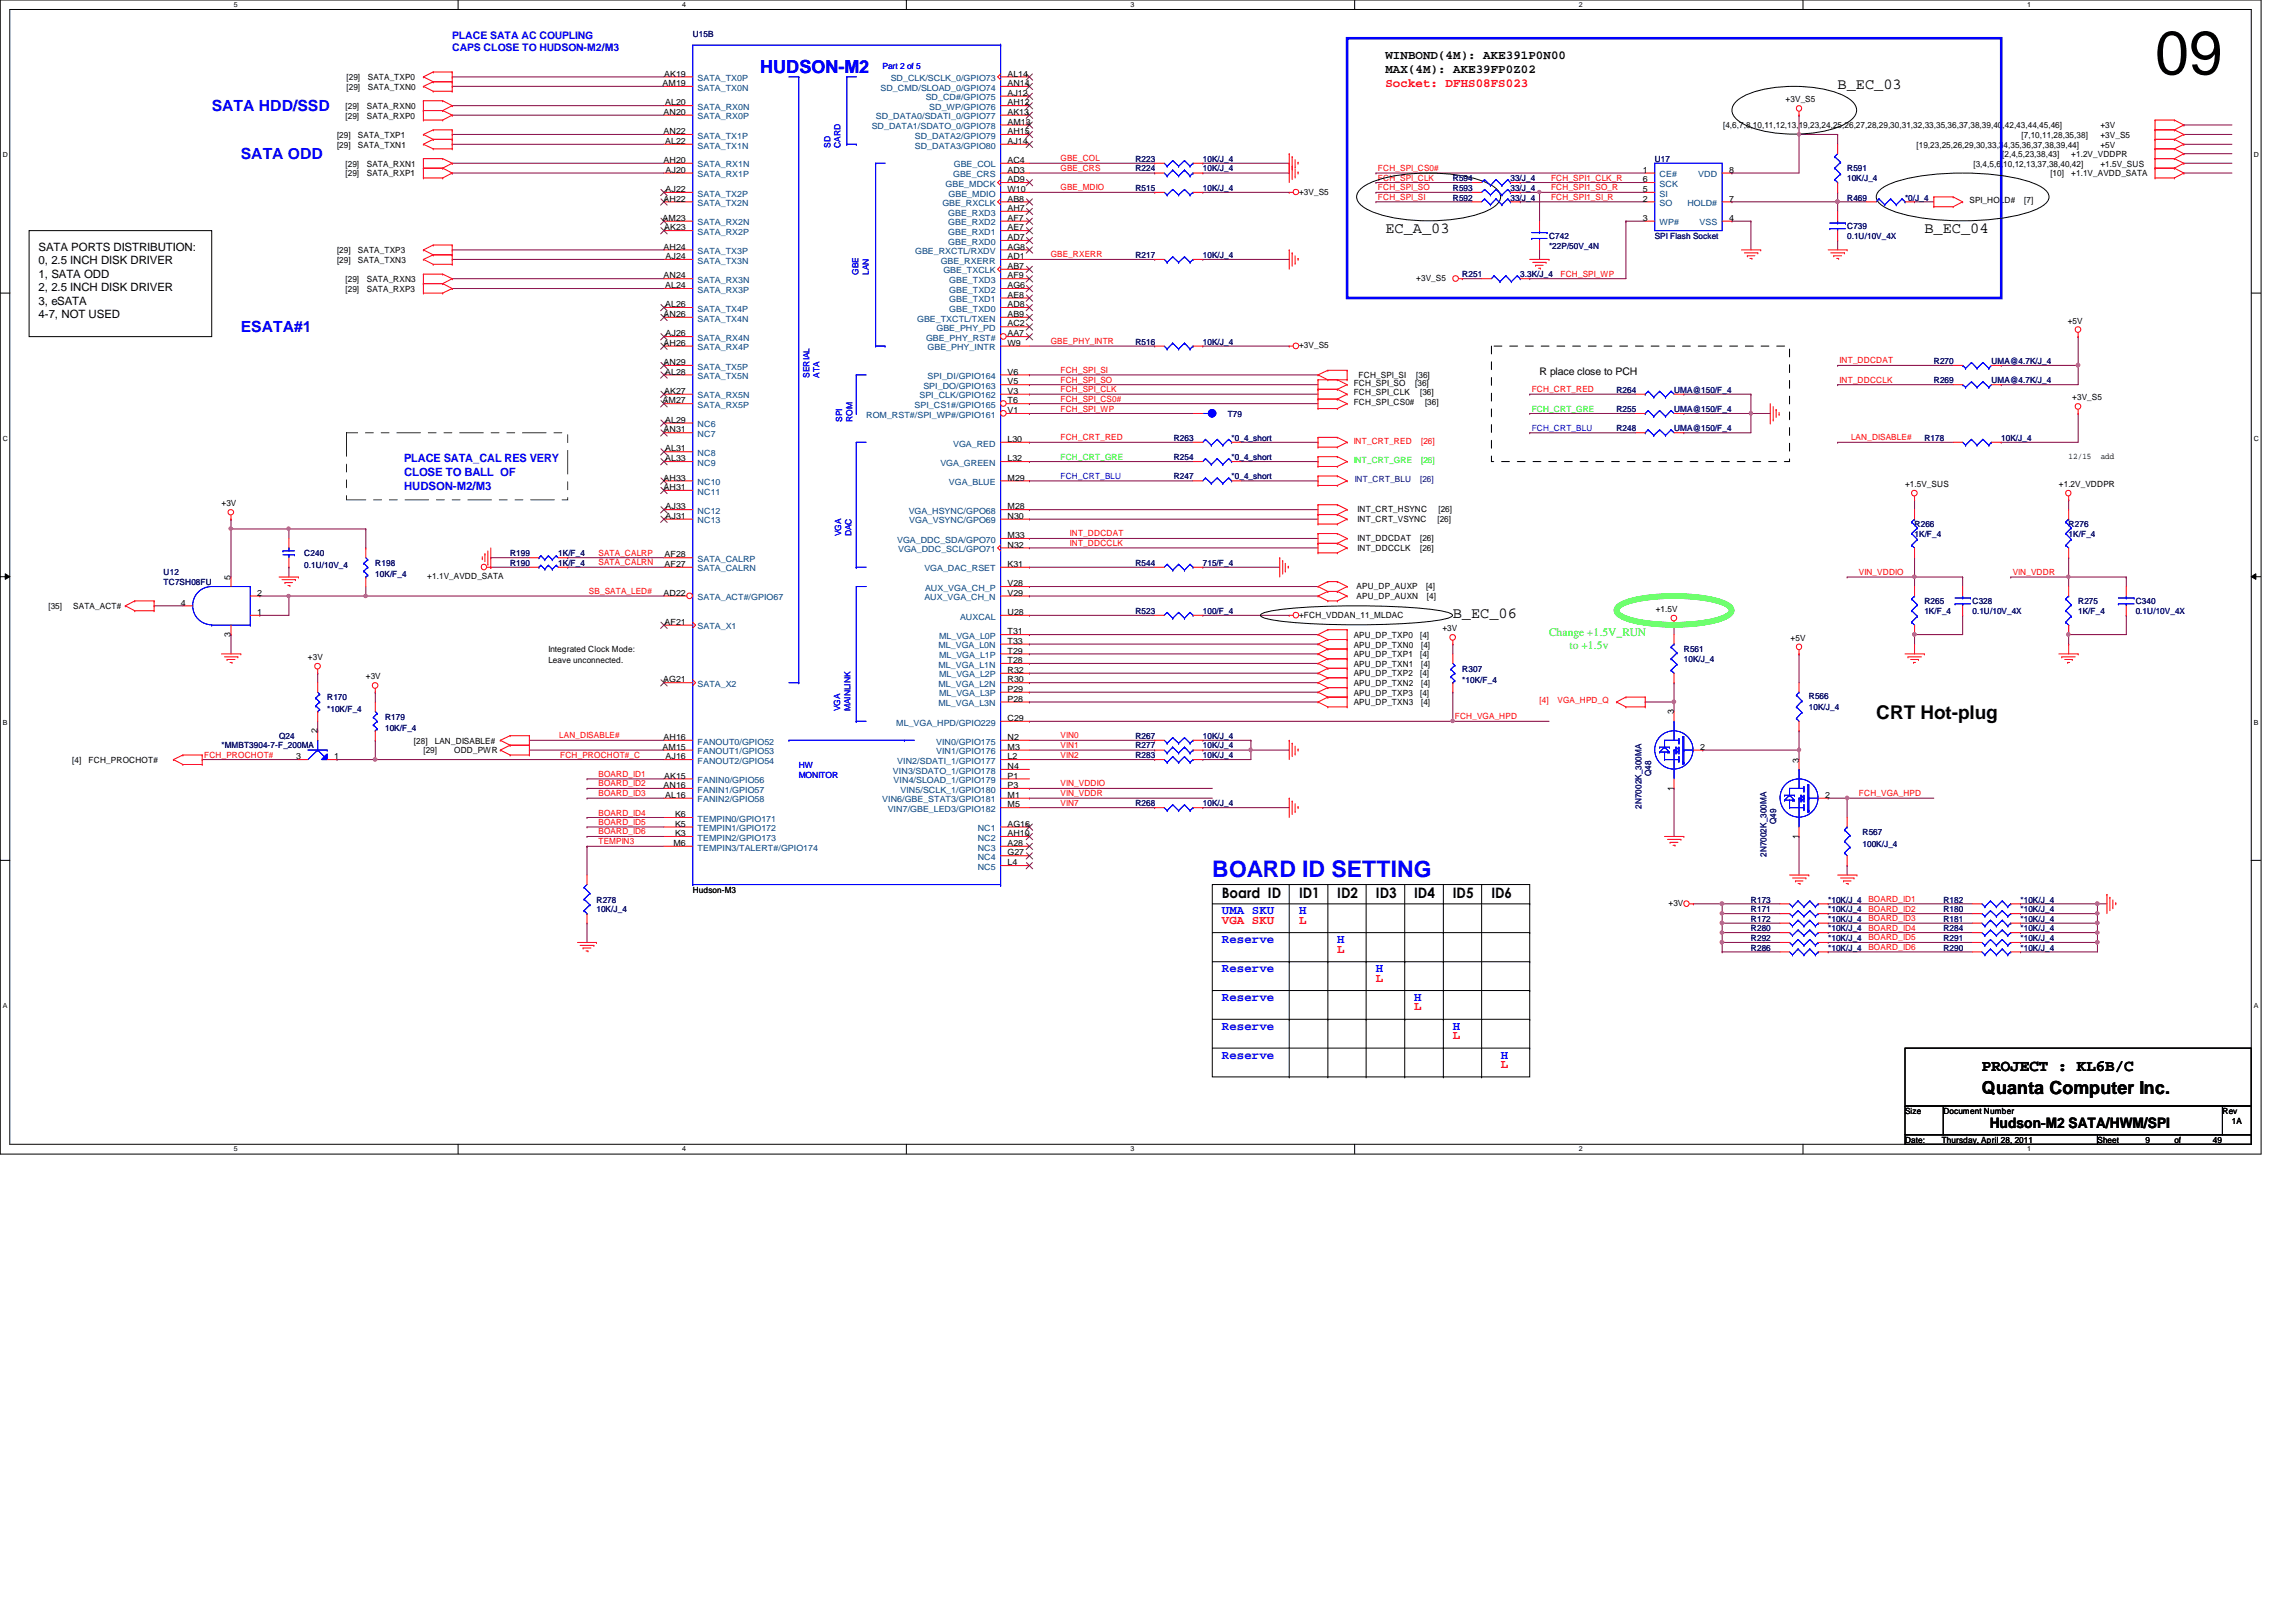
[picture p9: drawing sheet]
<svg xmlns="http://www.w3.org/2000/svg" width="297mm" height="210mm" viewBox="0 0 297 210" stroke-linecap="round" stroke-linejoin="round" font-family="sans-serif">
<defs><g id="words">
<text font-size="8" x="278.8" y="9.6">09</text>
<text font-size="3" fill="#00f" x="156.8" y="113.5">BOARD ID SETTING</text>
<text font-size="2.5" x="242.7" y="93.1">CRT Hot-plug</text>
<text font-size="2.3" fill="#00f" x="98.3" y="9.5">HUDSON-M2</text>
<text font-size="2.3" x="256.4" y="141.5">Quanta Computer Inc.</text>
<text font-size="2.1" x="256.4" y="138.6">PROJECT : KL6B/C</text>
<g font-size="2">
<text x="237.7" y="11.5">B_EC_03</text>
<text x="179.2" y="30.2">EC_A_03</text>
<text x="249" y="30.2">B_EC_04</text>
<text x="188" y="80">B_EC_06</text>
</g>
<g font-size="2" fill="#00f">
<text x="27.4" y="14.3">SATA HDD/SSD</text>
<text x="31.2" y="20.5">SATA ODD</text>
<text x="31.2" y="42.9">ESATA#1</text>
</g>
<g font-size="1.9">
<text x="158.1" y="116.2">Board ID</text>
<text x="168.1" y="116.2">ID1</text>
<text x="173" y="116.2">ID2</text>
<text x="178" y="116.2">ID3</text>
<text x="183" y="116.2">ID4</text>
<text x="188" y="116.2">ID5</text>
<text x="193" y="116.2">ID6</text>
<text x="257.4" y="145.9">Hudson-M2 SATA/HWM/SPI</text>
</g>
<g font-size="1.6" fill="#f00">
<text x="179.2" y="11.3">Socket: DFHS08FS023</text>
<text x="158.1" y="119.6">VGA SKU</text>
<text x="168.1" y="119.6">L</text>
<text x="173" y="123.3">L</text>
<text x="178" y="127">L</text>
<text x="183" y="130.8">L</text>
<text x="188" y="134.5">L</text>
<text x="194.2" y="138.3">L</text>
</g>
<g font-size="1.6">
<text x="179.2" y="7.6">WINBOND(4M): AKE391P0N00</text>
<text x="179.2" y="9.4">MAX(4M): AKE39FP0Z02</text>
</g>
<g font-size="1.6" fill="#00f">
<text x="158.1" y="118.3">UMA SKU</text>
<text x="168.1" y="118.3">H</text>
<text x="158.1" y="125.8">Reserve</text>
<text x="158.1" y="122">Reserve</text>
<text x="173" y="122">H</text>
<text x="178" y="125.8">H</text>
<text x="158.1" y="129.5">Reserve</text>
<text x="183" y="129.5">H</text>
<text x="158.1" y="133.3">Reserve</text>
<text x="158.1" y="137">Reserve</text>
<text x="188" y="133.3">H</text>
<text x="194.2" y="137">H</text>
</g>
<g font-size="1.5">
<text x="5" y="32.5">SATA PORTS DISTRIBUTION:</text>
<text x="5" y="34.2">0, 2.5 INCH DISK DRIVER</text>
<text x="5" y="35.9">1, SATA ODD</text>
<text x="5" y="37.7">2, 2.5 INCH DISK DRIVER</text>
<text x="5" y="39.4">3, eSATA</text>
<text x="5" y="41.1">4-7, NOT USED</text>
</g>
<g font-size="1.5" fill="#00f">
<text x="52.3" y="59.8">PLACE SATA_CAL RES VERY</text>
<text x="52.3" y="61.6">CLOSE TO BALL OF</text>
<text x="52.3" y="63.4">HUDSON-M2/M3</text>
</g>
<g font-size="1.5" fill="#0f0">
<text x="200.4" y="82.3">Change +1.5V_RUN</text>
<text x="203.1" y="84">to +1.5v</text>
</g>
<g font-size="1.4" fill="#00f">
<text x="58.5" y="5">PLACE SATA AC COUPLING</text>
<text x="58.5" y="6.6">CAPS CLOSE TO HUDSON-M2/M3</text>
</g>
<text font-size="1.4" x="199.2" y="48.5">R place close to PCH</text>
<g font-size="1.1" fill="#000080">
<text x="89.6" y="4.8">U15B</text>
<text x="146.9" y="22.2">R224</text>
<text x="146.9" y="21">R223</text>
<text x="155.6" y="22.2">10K/J_4</text>
<text x="155.6" y="21">10K/J_4</text>
<text x="188" y="23.5">R594</text>
<text x="195.4" y="23.5">33/J_4</text>
<text x="214.1" y="21">U17</text>
<text x="239" y="22.2">R591</text>
<text x="239" y="23.5">10K/J_4</text>
<text x="146.9" y="24.7">R515</text>
<text x="155.6" y="24.7">10K/J_4</text>
<text x="188" y="24.7">R593</text>
<text x="188" y="26">R592</text>
<text x="195.4" y="24.7">33/J_4</text>
<text x="195.4" y="26">33/J_4</text>
<text x="239" y="26">R469</text>
<text x="239" y="29.7">C739</text>
<text x="246.5" y="26">*0/J_4</text>
<text x="146.9" y="33.4">R217</text>
<text x="155.6" y="33.4">10K/J_4</text>
<text x="189.2" y="35.9">R251</text>
<text x="196.7" y="35.9">3.3K/J_4</text>
<text x="200.4" y="30.9">C742</text>
<text x="200.4" y="32.2">*22P/50V_4N</text>
<text x="214.1" y="30.9">SPI Flash Socket</text>
<text x="239" y="30.9">0.1U/10V_4X</text>
<text x="146.9" y="44.6">R516</text>
<text x="155.6" y="44.6">10K/J_4</text>
<text x="250.2" y="47.1">R270</text>
<text x="257.6" y="47.1">UMA@4.7K/J_4</text>
<text x="158.8" y="53.9">T79</text>
<text x="209.1" y="50.8">R264</text>
<text x="209.1" y="53.3">R255</text>
<text x="216.6" y="50.8">UMA@150/F_4</text>
<text x="216.6" y="53.3">UMA@150/F_4</text>
<text x="250.2" y="49.6">R269</text>
<text x="257.6" y="49.6">UMA@4.7K/J_4</text>
<text x="151.8" y="57.1">R263</text>
<text x="151.8" y="59.5">R254</text>
<text x="159.3" y="57.1">*0_4_short</text>
<text x="159.3" y="59.5">*0_4_short</text>
<text x="209.1" y="55.8">R248</text>
<text x="216.6" y="55.8">UMA@150/F_4</text>
<text x="249" y="57.1">R178</text>
<text x="258.9" y="57.1">10K/J_4</text>
<text x="151.8" y="62">R247</text>
<text x="159.3" y="62">*0_4_short</text>
<text x="175.3" y="62.4">INT_CRT_BLU</text>
<text x="183.7" y="62.4">[26]</text>
<text x="39.4" y="72">C240</text>
<text x="66" y="72">R199</text>
<text x="72.2" y="72">1K/F_4</text>
<text x="247.7" y="68.2">R266</text>
<text x="247.7" y="69.5">1K/F_4</text>
<text x="267.6" y="68.2">R276</text>
<text x="267.6" y="69.5">1K/F_4</text>
<text x="21.2" y="74.5">U12</text>
<text x="21.2" y="75.7">TC7SH08FU</text>
<text x="39.4" y="73.5">0.1U/10V_4</text>
<text x="48.6" y="73.2">R198</text>
<text x="48.6" y="74.7">10K/F_4</text>
<text x="66" y="73.2">R190</text>
<text x="72.2" y="73.2">1K/F_4</text>
<text x="146.9" y="73.2">R544</text>
<text x="155.6" y="73.2">715/F_4</text>
<text x="146.9" y="79.5">R523</text>
<text x="155.6" y="79.5">100/F_4</text>
<text x="249" y="78.2">R265</text>
<text x="249" y="79.5">1K/F_4</text>
<text x="255.2" y="78.2">C328</text>
<text x="255.2" y="79.5">0.1U/10V_4X</text>
<text x="268.9" y="78.2">R275</text>
<text x="268.9" y="79.5">1K/F_4</text>
<text x="276.3" y="78.2">C340</text>
<text x="276.3" y="79.5">0.1U/10V_4X</text>
<text x="189.2" y="86.9">R307</text>
<text x="189.2" y="88.4">*10K/F_4</text>
<text x="217.8" y="84.4">R561</text>
<text x="217.8" y="85.7">10K/J_4</text>
<text x="36.1" y="95.6">Q24</text>
<text x="42.3" y="90.6">R170</text>
<text x="42.3" y="92.2">*10K/F_4</text>
<text x="49.8" y="93.1">R179</text>
<text x="49.8" y="94.6">10K/F_4</text>
<text x="146.9" y="95.6">R267</text>
<text x="155.6" y="95.6">10K/J_4</text>
<text x="234" y="90.4">R566</text>
<text x="234" y="91.9">10K/J_4</text>
<text x="28.7" y="96.9">*MMBT3904-7-F_200MA</text>
<text x="146.9" y="96.9">R277</text>
<text x="146.9" y="98.1">R283</text>
<text x="155.6" y="96.9">10K/J_4</text>
<text x="155.6" y="98.1">10K/J_4</text>
<text x="213.6" y="100.4" transform="rotate(-90 213.6 100.4)">Q48</text>
<text x="146.9" y="104.4">R268</text>
<text x="155.6" y="104.4">10K/J_4</text>
<text x="212.4" y="104.6" transform="rotate(-90 212.4 104.6)">2N7002K_300MA</text>
<text x="229.8" y="106.6" transform="rotate(-90 229.8 106.6)">Q49</text>
<text x="228.6" y="110.9" transform="rotate(-90 228.6 110.9)">2N7002K_300MA</text>
<text x="241" y="108.1">R567</text>
<text x="241" y="109.6">100K/J_4</text>
<text x="77.2" y="116.8">R278</text>
<text x="77.2" y="118">10K/J_4</text>
<text x="226.5" y="119.3">R172</text>
<text x="226.5" y="118">R171</text>
<text x="226.5" y="116.8">R173</text>
<text x="236.5" y="119.3">*10K/J_4</text>
<text x="236.5" y="118">*10K/J_4</text>
<text x="236.5" y="116.8">*10K/J_4</text>
<text x="251.4" y="116.8">R182</text>
<text x="251.4" y="119.3">R181</text>
<text x="251.4" y="118">R180</text>
<text x="261.4" y="116.8">*10K/J_4</text>
<text x="261.4" y="119.3">*10K/J_4</text>
<text x="261.4" y="118">*10K/J_4</text>
<text x="226.5" y="121.8">R292</text>
<text x="226.5" y="120.5">R280</text>
<text x="226.5" y="123">R286</text>
<text x="236.5" y="121.8">*10K/J_4</text>
<text x="236.5" y="120.5">*10K/J_4</text>
<text x="236.5" y="123">*10K/J_4</text>
<text x="251.4" y="120.5">R284</text>
<text x="251.4" y="123">R290</text>
<text x="251.4" y="121.8">R291</text>
<text x="261.4" y="120.5">*10K/J_4</text>
<text x="261.4" y="123">*10K/J_4</text>
<text x="261.4" y="121.8">*10K/J_4</text>
</g>
<g font-size="1.1">
<text x="44.8" y="11.6">[29]</text>
<text x="44.8" y="10.4">[29]</text>
<text x="47.6" y="11.6">SATA_TXN0</text>
<text x="47.6" y="10.4">SATA_TXP0</text>
<text x="85.7" y="11.1">AM19</text>
<text x="85.9" y="9.9">AK19</text>
<text x="130.3" y="11.1">AN14</text>
<text x="130.3" y="9.9">AL14</text>
<text x="43.6" y="17.9">[29]</text>
<text x="44.7" y="14.1">[29]</text>
<text x="44.7" y="15.4">[29]</text>
<text x="46.3" y="17.9">SATA_TXP1</text>
<text x="47.5" y="14.1">SATA_RXN0</text>
<text x="47.5" y="15.4">SATA_RXP0</text>
<text x="85.8" y="17.4">AN22</text>
<text x="85.8" y="14.9">AN20</text>
<text x="86.1" y="13.6">AL20</text>
<text x="130.3" y="17.4">AH15</text>
<text x="130.3" y="16.1">AM13</text>
<text x="130.3" y="14.9">AK13</text>
<text x="130.3" y="13.6">AH12</text>
<text x="130.3" y="12.4">AJ12</text>
<text x="222.9" y="16.6">[4,6,7,8,10,11,12,13,19,23,24,25,26,27,28,29,30,31,32,33,35,36,37,38,39,40,42,43,44,45,46]</text>
<text x="231" y="13.3">+3V_S5</text>
<text x="261.5" y="17.9">[7,10,11,28,35,38]</text>
<text x="271.7" y="16.6">+3V</text>
<text x="271.7" y="17.9">+3V_S5</text>
<text x="43.6" y="19.1">[29]</text>
<text x="44.7" y="21.6">[29]</text>
<text x="44.7" y="22.8">[29]</text>
<text x="46.3" y="19.1">SATA_TXN1</text>
<text x="47.5" y="21.6">SATA_RXN1</text>
<text x="47.5" y="22.8">SATA_RXP1</text>
<text x="85.8" y="21.1">AH20</text>
<text x="86.1" y="18.6">AL22</text>
<text x="86.1" y="22.4">AJ20</text>
<text x="130.3" y="23.6">AD9</text>
<text x="130.3" y="22.4">AD3</text>
<text x="130.3" y="21.1">AC4</text>
<text x="130.3" y="18.6">AJ14</text>
<text x="212.6" y="22.4">1</text>
<text x="212.6" y="23.6">6</text>
<text x="223.7" y="22.4">8</text>
<text x="247.9" y="19.1">[19,23,25,26,29,30,33,34,35,36,37,38,39,44]</text>
<text x="255.3" y="21.6">[3,4,5,6,10,12,13,37,38,40,42]</text>
<text x="259" y="20.3">[2,4,5,23,38,43]</text>
<text x="265.3" y="22.8">[10]</text>
<text x="268" y="20.3">+1.2V_VDDPR</text>
<text x="268" y="22.8">+1.1V_AVDD_SATA</text>
<text x="271.7" y="19.1">+5V</text>
<text x="271.7" y="21.6">+1.5V_SUS</text>
<text x="85.7" y="28.6">AM23</text>
<text x="85.8" y="26.1">AH22</text>
<text x="85.9" y="29.8">AK23</text>
<text x="86.1" y="24.8">AJ22</text>
<text x="130.3" y="29.8">AE7</text>
<text x="130.3" y="28.6">AF7</text>
<text x="130.3" y="27.3">AH7</text>
<text x="130.3" y="26.1">AB8</text>
<text x="130.3" y="24.8">W10</text>
<text x="168.1" y="25.2">+3V_S5</text>
<text x="212.6" y="24.8">5</text>
<text x="212.6" y="26.1">2</text>
<text x="212.6" y="28.6">3</text>
<text x="223.7" y="28.6">4</text>
<text x="223.7" y="26.1">7</text>
<text x="254.8" y="26.3">SPI_HOLD#</text>
<text x="261.9" y="26.3">[7]</text>
<text x="43.6" y="32.8">[29]</text>
<text x="43.6" y="34">[29]</text>
<text x="46.3" y="32.8">SATA_TXP3</text>
<text x="46.3" y="34">SATA_TXN3</text>
<text x="85.8" y="32.3">AH24</text>
<text x="86.1" y="33.5">AJ24</text>
<text x="130.3" y="34.8">AB7</text>
<text x="130.3" y="33.5">AD1</text>
<text x="130.3" y="32.3">AG8</text>
<text x="130.3" y="31.1">AD7</text>
<text x="44.7" y="36.5">[29]</text>
<text x="44.7" y="37.8">[29]</text>
<text x="47.5" y="36.5">SATA_RXN3</text>
<text x="47.5" y="37.8">SATA_RXP3</text>
<text x="85.8" y="41">AN26</text>
<text x="85.8" y="36">AN24</text>
<text x="86.1" y="39.8">AL26</text>
<text x="86.1" y="37.3">AL24</text>
<text x="130.3" y="41">AB9</text>
<text x="130.3" y="39.8">AD8</text>
<text x="130.3" y="38.5">AE8</text>
<text x="130.3" y="37.3">AG6</text>
<text x="130.3" y="36">AF9</text>
<text x="183.2" y="36.4">+3V_S5</text>
<text x="267.5" y="41.9">+5V</text>
<text x="85.8" y="47.2">AN29</text>
<text x="85.8" y="44.7">AH26</text>
<text x="86.1" y="43.5">AJ26</text>
<text x="130.3" y="44.7">W9</text>
<text x="130.3" y="43.5">AA7</text>
<text x="130.3" y="42.2">AC2</text>
<text x="168.1" y="45.1">+3V_S5</text>
<text x="85.7" y="52.2">AM27</text>
<text x="85.9" y="51">AK27</text>
<text x="86.1" y="48.5">AL28</text>
<text x="130.3" y="53.5">V1</text>
<text x="130.3" y="51">V3</text>
<text x="130.3" y="49.7">V5</text>
<text x="130.3" y="48.5">V6</text>
<text x="130.3" y="52.2">T6</text>
<text x="175.1" y="52.5">FCH_SPI_CS0#</text>
<text x="175.1" y="51.2">FCH_SPI_CLK</text>
<text x="175.1" y="50">FCH_SPI_SO</text>
<text x="175.8" y="49">FCH_SPI_SI</text>
<text x="183.1" y="50">[36]</text>
<text x="183.2" y="49">[36]</text>
<text x="183.7" y="51.2">[36]</text>
<text x="184.4" y="52.5">[36]</text>
<text x="268.1" y="51.8">+3V_S5</text>
<text x="85.8" y="56">AN31</text>
<text x="86.1" y="59.7">AL33</text>
<text x="86.1" y="58.4">AL31</text>
<text x="86.1" y="54.7">AL29</text>
<text x="130.3" y="59.7">L32</text>
<text x="130.3" y="57.2">L30</text>
<text x="267.6" y="59.4">12/15</text>
<text x="271.8" y="59.4">add</text>
<text x="28.7" y="65.5">+3V</text>
<text x="85.8" y="63.4">AH31</text>
<text x="85.8" y="62.2">AH33</text>
<text x="86.1" y="65.9">AJ33</text>
<text x="130.3" y="65.9">M28</text>
<text x="130.3" y="62.2">M29</text>
<text x="246.5" y="63">+1.5V_SUS</text>
<text x="266.4" y="63">+1.2V_VDDPR</text>
<text x="86.1" y="67.1">AJ31</text>
<text x="130.3" y="70.9">N32</text>
<text x="130.3" y="69.6">M33</text>
<text x="130.3" y="67.1">N30</text>
<text x="175.6" y="66.3">INT_CRT_HSYNC</text>
<text x="175.6" y="67.5">INT_CRT_VSYNC</text>
<text x="175.6" y="70">INT_DDCDAT</text>
<text x="175.6" y="71.2">INT_DDCCLK</text>
<text x="183.7" y="70">[26]</text>
<text x="183.7" y="71.2">[26]</text>
<text x="186" y="67.5">[26]</text>
<text x="186.1" y="66.3">[26]</text>
<text x="29.8" y="75" transform="rotate(-90 29.8 75)">5</text>
<text x="33.3" y="77.1">2</text>
<text x="55.3" y="75">+1.1V_AVDD_SATA</text>
<text x="85.8" y="77.1">AD22</text>
<text x="86" y="73.4">AF27</text>
<text x="86" y="72.1">AF28</text>
<text x="130.3" y="77.1">V29</text>
<text x="130.3" y="75.9">V28</text>
<text x="130.3" y="73.4">K31</text>
<text x="175.5" y="76.2">APU_DP_AUXP</text>
<text x="175.5" y="77.5">APU_DP_AUXN</text>
<text x="184.5" y="76.2">[4]</text>
<text x="184.6" y="77.5">[4]</text>
<text x="6.3" y="78.8">[35]</text>
<text x="9.5" y="78.8">SATA_ACT#</text>
<text x="23.4" y="78.4">4</text>
<text x="29.8" y="82.4" transform="rotate(-90 29.8 82.4)">3</text>
<text x="33.3" y="79.6">1</text>
<text x="86" y="80.9">AF21</text>
<text x="130.3" y="83.3">T33</text>
<text x="130.3" y="82.1">T31</text>
<text x="130.3" y="79.6">U28</text>
<text x="168.1" y="80">+FCH_VDDAN_11_MLDAC</text>
<text x="175.1" y="82.5">APU_DP_TXP0</text>
<text x="175.1" y="83.8">APU_DP_TXN0</text>
<text x="183.7" y="82.5">[4]</text>
<text x="183.9" y="83.8">[4]</text>
<text x="186.6" y="81.7">+3V</text>
<text x="214.2" y="79.2">+1.5V</text>
<text x="231.6" y="82.9">+5V</text>
<text x="39.8" y="85.4">+3V</text>
<text x="47.3" y="87.9">+3V</text>
<text x="70.9" y="84.4">Integrated Clock Mode:</text>
<text x="70.9" y="85.8">Leave unconnected.</text>
<text x="85.8" y="88.3">AG21</text>
<text x="130.3" y="89.5">P29</text>
<text x="130.3" y="88.3">R30</text>
<text x="130.3" y="87.1">R32</text>
<text x="130.3" y="85.8">T28</text>
<text x="130.3" y="84.6">T29</text>
<text x="175.1" y="85">APU_DP_TXP1</text>
<text x="175.1" y="86.3">APU_DP_TXN1</text>
<text x="175.1" y="87.5">APU_DP_TXP2</text>
<text x="175.1" y="88.8">APU_DP_TXN2</text>
<text x="183.7" y="85">[4]</text>
<text x="183.7" y="87.5">[4]</text>
<text x="183.9" y="86.3">[4]</text>
<text x="183.9" y="88.8">[4]</text>
<text x="41.1" y="94.9" transform="rotate(-90 41.1 94.9)">2</text>
<text x="85.8" y="95.8">AH16</text>
<text x="130.3" y="95.8">N2</text>
<text x="130.3" y="93.3">C29</text>
<text x="130.3" y="90.8">P28</text>
<text x="175.1" y="90">APU_DP_TXP3</text>
<text x="175.1" y="91.3">APU_DP_TXN3</text>
<text x="183.7" y="90">[4]</text>
<text x="183.9" y="91.3">[4]</text>
<text x="216.5" y="92.5" transform="rotate(-90 216.5 92.5)">3</text>
<text x="9.4" y="98.8">[4]</text>
<text x="11.5" y="98.8">FCH_PROCHOT#</text>
<text x="38.3" y="98.3">3</text>
<text x="43.2" y="98.3">1</text>
<text x="53.5" y="96.3">[28]</text>
<text x="54.8" y="97.5">[29]</text>
<text x="56.3" y="96.3">LAN_DISABLE#</text>
<text x="58.8" y="97.5">ODD_PWR</text>
<text x="85.7" y="97">AM15</text>
<text x="85.8" y="102">AN16</text>
<text x="85.9" y="100.8">AK15</text>
<text x="86.1" y="98.3">AJ16</text>
<text x="130.3" y="102">P3</text>
<text x="130.3" y="100.8">P1</text>
<text x="130.3" y="99.5">N4</text>
<text x="130.3" y="98.3">L2</text>
<text x="130.3" y="97">M3</text>
<text x="220" y="97">2</text>
<text x="232.7" y="98.7" transform="rotate(-90 232.7 98.7)">3</text>
<text x="86.1" y="103.3">AL16</text>
<text x="87.3" y="107">K5</text>
<text x="87.3" y="105.7">K6</text>
<text x="130.3" y="107">AG16</text>
<text x="130.3" y="104.5">M5</text>
<text x="130.3" y="103.3">M1</text>
<text x="216.5" y="102.3" transform="rotate(-90 216.5 102.3)">1</text>
<text x="236.1" y="103.3">2</text>
<text x="87.1" y="109.5">M6</text>
<text x="87.3" y="108.2">K3</text>
<text x="130.3" y="112">L4</text>
<text x="130.3" y="110.7">G27</text>
<text x="130.3" y="109.5">A28</text>
<text x="130.3" y="108.2">AH10</text>
<text x="232.7" y="108.5" transform="rotate(-90 232.7 108.5)">1</text>
<text x="89.6" y="115.5">Hudson-M3</text>
<text x="215.9" y="117.3">+3V</text>
<text x="246.5" y="144.2">Size</text>
<text x="246.5" y="147.9">Date:</text>
<text x="251.2" y="147.9">Thursday, April 28, 2011</text>
<text x="251.4" y="144.2">Document Number</text>
<text x="271.4" y="147.9">Sheet</text>
<text x="277.6" y="147.9">9</text>
<text x="281.3" y="147.9">of</text>
<text x="286.3" y="147.9">49</text>
<text x="287.5" y="144.2">Rev</text>
<text x="288.8" y="145.4">1A</text>
</g>
<g font-size="1.1" fill="#004080">
<text x="90.3" y="11.7">SATA_TX0N</text>
<text x="90.3" y="10.5">SATA_TX0P</text>
<text x="113.9" y="11.7">SD_CMD/SLOAD_0/GPIO74</text>
<text x="115.2" y="10.5">SD_CLK/SCLK_0/GPIO73</text>
<text x="90.3" y="17.9">SATA_TX1P</text>
<text x="90.3" y="15.5">SATA_RX0P</text>
<text x="90.3" y="14.2">SATA_RX0N</text>
<text x="112.8" y="16.7">SD_DATA1/SDATO_0/GPIO78</text>
<text x="113.3" y="15.5">SD_DATA0/SDATI_0/GPIO77</text>
<text x="118.4" y="17.9">SD_DATA2/GPIO79</text>
<text x="119.8" y="13">SD_CD#/GPIO75</text>
<text x="120.2" y="14.2">SD_WP/GPIO76</text>
<text x="90.3" y="22.9">SATA_RX1P</text>
<text x="90.3" y="21.7">SATA_RX1N</text>
<text x="90.3" y="19.2">SATA_TX1N</text>
<text x="118.4" y="19.2">SD_DATA3/GPIO80</text>
<text x="123.3" y="22.9">GBE_CRS</text>
<text x="123.4" y="21.7">GBE_COL</text>
<text x="214.7" y="22.9">CE#</text>
<text x="219.7" y="22.9">VDD</text>
<text x="90.3" y="29.2">SATA_RX2N</text>
<text x="90.3" y="26.7">SATA_TX2N</text>
<text x="90.3" y="25.4">SATA_TX2P</text>
<text x="121.9" y="26.7">GBE_RXCLK</text>
<text x="122.3" y="24.2">GBE_MDCK</text>
<text x="122.7" y="29.2">GBE_RXD2</text>
<text x="122.7" y="27.9">GBE_RXD3</text>
<text x="122.7" y="25.4">GBE_MDIO</text>
<text x="214.7" y="24.2">SCK</text>
<text x="214.7" y="25.4">SI</text>
<text x="214.7" y="26.7">SO</text>
<text x="214.7" y="29.2">WP#</text>
<text x="218.3" y="26.7">HOLD#</text>
<text x="219.9" y="29.2">VSS</text>
<text x="90.3" y="34.1">SATA_TX3N</text>
<text x="90.3" y="32.9">SATA_TX3P</text>
<text x="90.3" y="30.4">SATA_RX2P</text>
<text x="118.4" y="32.9">GBE_RXCTL/RXDV</text>
<text x="121.7" y="34.1">GBE_RXERR</text>
<text x="122" y="35.4">GBE_TXCLK</text>
<text x="122.7" y="31.7">GBE_RXD0</text>
<text x="122.7" y="30.4">GBE_RXD1</text>
<text x="90.3" y="41.6">SATA_TX4N</text>
<text x="90.3" y="40.3">SATA_TX4P</text>
<text x="90.3" y="37.9">SATA_RX3P</text>
<text x="90.3" y="36.6">SATA_RX3N</text>
<text x="118.7" y="41.6">GBE_TXCTL/TXEN</text>
<text x="122.8" y="40.3">GBE_TXD0</text>
<text x="122.8" y="39.1">GBE_TXD1</text>
<text x="122.8" y="37.9">GBE_TXD2</text>
<text x="122.8" y="36.6">GBE_TXD3</text>
<text x="90.3" y="47.8">SATA_TX5P</text>
<text x="90.3" y="45.3">SATA_RX4P</text>
<text x="90.3" y="44.1">SATA_RX4N</text>
<text x="119.8" y="44.1">GBE_PHY_RST#</text>
<text x="120" y="45.3">GBE_PHY_INTR</text>
<text x="121.2" y="42.8">GBE_PHY_PD</text>
<text x="90.3" y="52.8">SATA_RX5P</text>
<text x="90.3" y="51.6">SATA_RX5N</text>
<text x="90.3" y="49.1">SATA_TX5N</text>
<text x="118.3" y="52.8">SPI_CS1#/GPIO165</text>
<text x="119" y="51.6">SPI_CLK/GPIO162</text>
<text x="119.5" y="50.3">SPI_DO/GPIO163</text>
<text x="120" y="49.1">SPI_DI/GPIO164</text>
<text x="90.3" y="59">NC8</text>
<text x="90.3" y="56.6">NC7</text>
<text x="90.3" y="55.3">NC6</text>
<text x="112.1" y="54.1">ROM_RST#/SPI_WP#/GPIO161</text>
<text x="123.3" y="57.8">VGA_RED</text>
<text x="90.3" y="64">NC11</text>
<text x="90.3" y="62.8">NC10</text>
<text x="90.3" y="60.3">NC9</text>
<text x="121.7" y="60.3">VGA_GREEN</text>
<text x="122.8" y="62.8">VGA_BLUE</text>
<text x="90.3" y="67.7">NC13</text>
<text x="90.3" y="66.5">NC12</text>
<text x="116.1" y="70.2">VGA_DDC_SDA/GPO70</text>
<text x="116.2" y="71.5">VGA_DDC_SCL/GPO71</text>
<text x="117.6" y="66.5">VGA_HSYNC/GPO68</text>
<text x="117.6" y="67.7">VGA_VSYNC/GPO69</text>
<text x="90.3" y="77.7">SATA_ACT#/GPIO67</text>
<text x="90.3" y="74">SATA_CALRN</text>
<text x="90.3" y="72.7">SATA_CALRP</text>
<text x="119.6" y="77.7">AUX_VGA_CH_N</text>
<text x="119.6" y="74">VGA_DAC_RSET</text>
<text x="119.7" y="76.5">AUX_VGA_CH_P</text>
<text x="90.3" y="81.4">SATA_X1</text>
<text x="121.4" y="83.9">ML_VGA_L0N</text>
<text x="121.5" y="82.7">ML_VGA_L0P</text>
<text x="124.2" y="80.2">AUXCAL</text>
<text x="90.3" y="88.9">SATA_X2</text>
<text x="121.4" y="88.9">ML_VGA_L2N</text>
<text x="121.4" y="86.4">ML_VGA_L1N</text>
<text x="121.5" y="87.7">ML_VGA_L2P</text>
<text x="121.5" y="85.2">ML_VGA_L1P</text>
<text x="115.9" y="93.9">ML_VGA_HPD/GPIO229</text>
<text x="121.4" y="91.4">ML_VGA_L3N</text>
<text x="121.5" y="90.1">ML_VGA_L3P</text>
<text x="90.3" y="101.3">FANIN0/GPIO56</text>
<text x="90.3" y="98.8">FANOUT2/GPIO54</text>
<text x="90.3" y="97.6">FANOUT1/GPIO53</text>
<text x="90.3" y="96.4">FANOUT0/GPIO52</text>
<text x="115.5" y="100.1">VIN3/SDATO_1/GPIO178</text>
<text x="115.6" y="101.3">VIN4/SLOAD_1/GPIO179</text>
<text x="116.1" y="98.8">VIN2/SDATI_1/GPIO177</text>
<text x="121.1" y="97.6">VIN1/GPIO176</text>
<text x="121.1" y="96.4">VIN0/GPIO175</text>
<text x="90.3" y="107.6">TEMPIN1/GPIO172</text>
<text x="90.3" y="106.3">TEMPIN0/GPIO171</text>
<text x="90.3" y="103.8">FANIN2/GPIO58</text>
<text x="90.3" y="102.6">FANIN1/GPIO57</text>
<text x="114.1" y="103.8">VIN6/GBE_STAT3/GPIO181</text>
<text x="114.8" y="105.1">VIN7/GBE_LED3/GPIO182</text>
<text x="116.5" y="102.6">VIN5/SCLK_1/GPIO180</text>
<text x="126.5" y="107.6">NC1</text>
<text x="90.3" y="110.1">TEMPIN3/TALERT#/GPIO174</text>
<text x="90.3" y="108.8">TEMPIN2/GPIO173</text>
<text x="126.5" y="112.6">NC5</text>
<text x="126.5" y="111.3">NC4</text>
<text x="126.5" y="110.1">NC3</text>
<text x="126.5" y="108.8">NC2</text>
</g>
<g font-size="1.1" fill="#00f">
<text x="114.2" y="8.9">Part 2 of 5</text>
<text x="107.4" y="19.1" transform="rotate(-90 107.4 19.1)">SD</text>
<text x="108.8" y="19.1" transform="rotate(-90 108.8 19.1)">CARD</text>
<text x="111.1" y="35.6" transform="rotate(-90 111.1 35.6)">GBE</text>
<text x="112.4" y="35.6" transform="rotate(-90 112.4 35.6)">LAN</text>
<text x="104.7" y="48.9" transform="rotate(-90 104.7 48.9)">SERIAL</text>
<text x="106" y="48.9" transform="rotate(-90 106 48.9)">ATA</text>
<text x="109" y="54.6" transform="rotate(-90 109 54.6)">SPI</text>
<text x="110.3" y="54.6" transform="rotate(-90 110.3 54.6)">ROM</text>
<text x="198.2" y="55.8">FCH_CRT_BLU</text>
<text x="137.2" y="62">FCH_CRT_BLU</text>
<text x="108.8" y="69.4" transform="rotate(-90 108.8 69.4)">VGA</text>
<text x="110.1" y="69.4" transform="rotate(-90 110.1 69.4)">DAC</text>
<text x="108.7" y="92.1" transform="rotate(-90 108.7 92.1)">VGA</text>
<text x="110" y="92.1" transform="rotate(-90 110 92.1)">MAINLINK</text>
<text x="103.3" y="99.4">HW</text>
<text x="103.3" y="100.7">MONITOR</text>
</g>
<g font-size="1.1" fill="#f00">
<text x="137.2" y="20.9">GBE_COL</text>
<text x="137.2" y="22.1">GBE_CRS</text>
<text x="178.3" y="22.1">FCH_SPI_CS0#</text>
<text x="178.3" y="23.4">FCH_SPI_CLK</text>
<text x="200.7" y="23.4">FCH_SPI1_CLK_R</text>
<text x="137.2" y="24.6">GBE_MDIO</text>
<text x="178.3" y="25.9">FCH_SPI_SI</text>
<text x="178.3" y="24.6">FCH_SPI_SO</text>
<text x="200.7" y="25.9">FCH_SPI1_SI_R</text>
<text x="200.7" y="24.6">FCH_SPI1_SO_R</text>
<text x="135.9" y="33.3">GBE_RXERR</text>
<text x="201.9" y="35.8">FCH_SPI_WP</text>
<text x="135.9" y="44.5">GBE_PHY_INTR</text>
<text x="238" y="47">INT_DDCDAT</text>
<text x="137.2" y="48.3">FCH_SPI_SI</text>
<text x="137.2" y="49.5">FCH_SPI_SO</text>
<text x="137.2" y="50.8">FCH_SPI_CLK</text>
<text x="137.2" y="52">FCH_SPI_CS0#</text>
<text x="137.2" y="53.3">FCH_SPI_WP</text>
<text x="198.2" y="50.8">FCH_CRT_RED</text>
<text x="238" y="49.5">INT_DDCCLK</text>
<text x="137.2" y="57">FCH_CRT_RED</text>
<text x="175.1" y="57.4">INT_CRT_RED</text>
<text x="183.9" y="57.4">[26]</text>
<text x="239.5" y="57">LAN_DISABLE#</text>
<text x="77.4" y="71.9">SATA_CALRP</text>
<text x="138.4" y="69.4">INT_DDCDAT</text>
<text x="138.4" y="70.7">INT_DDCCLK</text>
<text x="76.2" y="76.9">SB_SATA_LED#</text>
<text x="77.4" y="73.2">SATA_CALRN</text>
<text x="240.5" y="74.4">VIN_VDDIO</text>
<text x="260.4" y="74.4">VIN_VDDR</text>
<text x="72.3" y="95.5">LAN_DISABLE#</text>
<text x="137.2" y="95.5">VIN0</text>
<text x="188.2" y="93.1">FCH_VGA_HPD</text>
<text x="199.2" y="91">[4]</text>
<text x="201.5" y="91">VGA_HPD_Q</text>
<text x="26.4" y="98">FCH_PROCHOT#</text>
<text x="72.5" y="98">FCH_PROCHOT#_C</text>
<text x="77.4" y="100.5">BOARD_ID1</text>
<text x="77.4" y="101.8">BOARD_ID2</text>
<text x="137.2" y="101.8">VIN_VDDIO</text>
<text x="137.2" y="96.8">VIN1</text>
<text x="137.2" y="98">VIN2</text>
<text x="77.4" y="105.5">BOARD_ID4</text>
<text x="77.4" y="106.8">BOARD_ID5</text>
<text x="77.4" y="108">BOARD_ID6</text>
<text x="77.4" y="103">BOARD_ID3</text>
<text x="137.2" y="103">VIN_VDDR</text>
<text x="137.2" y="104.3">VIN7</text>
<text x="240.5" y="103">FCH_VGA_HPD</text>
<text x="77.4" y="109.3">TEMPIN3</text>
<text x="241.7" y="116.7">BOARD_ID1</text>
<text x="241.7" y="118">BOARD_ID2</text>
<text x="241.7" y="119.2">BOARD_ID3</text>
<text x="241.7" y="120.4">BOARD_ID4</text>
<text x="241.7" y="121.7">BOARD_ID5</text>
<text x="241.7" y="122.9">BOARD_ID6</text>
</g>
<g font-size="1.1" fill="#0f0">
<text x="198.2" y="53.3">FCH_CRT_GRE</text>
<text x="137.2" y="59.5">FCH_CRT_GRE</text>
<text x="175.1" y="59.9">INT_CRT_GRE</text>
<text x="183.9" y="59.9">[26]</text>
</g>
<g font-size=".9">
<text x="30.3" y=".9">5</text>
<text x="88.3" y=".9">4</text>
<text x="146.3" y=".9">3</text>
<text x="204.3" y=".9">2</text>
<text x="262.3" y=".9">1</text>
<text x=".4" y="20.4">D</text>
<text x="291.6" y="20.4">D</text>
<text x=".4" y="57.1">C</text>
<text x="291.6" y="57.1">C</text>
<text x=".4" y="93.8">B</text>
<text x="291.6" y="93.8">B</text>
<text x=".4" y="130.5">A</text>
<text x="291.6" y="130.5">A</text>
<text x="30.3" y="149">5</text>
<text x="88.3" y="149">4</text>
<text x="146.3" y="149">3</text>
<text x="204.3" y="149">2</text>
<text x="262.3" y="149">1</text>
</g>
</g></defs>
<path d="M0 0h292.5v149.4h-292.5zM1.3 1.2h289.9v146.9h-289.9z" fill="none" stroke="#000" stroke-width=".13"/>
<g fill="#fff">
<path d="M30.3 .1h.5v1h-.5z"/>
<path d="M30.3 148.2h.5v1h-.5z"/>
</g>
<path d="M59.3 0v1.2M59.3 148.1v1.2" fill="none" stroke="#000" stroke-width=".13"/>
<g fill="#fff">
<path d="M88.3 .1h.5v1h-.5z"/>
<path d="M88.3 148.2h.5v1h-.5z"/>
</g>
<path d="M117.3 0v1.2M117.3 148.1v1.2" fill="none" stroke="#000" stroke-width=".13"/>
<g fill="#fff">
<path d="M146.3 .1h.5v1h-.5z"/>
<path d="M146.3 148.2h.5v1h-.5z"/>
</g>
<path d="M175.3 0v1.2M175.3 148.1v1.2" fill="none" stroke="#000" stroke-width=".13"/>
<g fill="#fff">
<path d="M204.3 .1h.5v1h-.5z"/>
<path d="M204.3 148.2h.5v1h-.5z"/>
</g>
<path d="M233.3 0v1.2M233.3 148.1v1.2" fill="none" stroke="#000" stroke-width=".13"/>
<g fill="#fff">
<path d="M262.3 .1h.5v1h-.5z"/>
<path d="M262.3 148.2h.5v1h-.5z"/>
<path d="M.4 19.6h.6v1h-.6z"/>
<path d="M291.6 19.6h.6v1h-.6z"/>
<path d="M.4 56.3h.6v1h-.6z"/>
<path d="M291.6 56.3h.6v1h-.6z"/>
</g>
<path d="M0 37.9h1.3M291.2 37.9h1.3" fill="none" stroke="#000" stroke-width=".13"/>
<g fill="#fff">
<path d="M.4 93h.6v1h-.6z"/>
<path d="M291.6 93h.6v1h-.6z"/>
</g>
<path d="M0 74.6h1.3M.7 74.3l.6 .3-.6 .4zM291.2 74.6l.6-.3v.7zM291.2 74.6h1.3" fill="none" stroke="#000" stroke-width=".13"/>
<path d="M.7 74.3l.6 .3-.6 .4zM291.2 74.6l.6-.3v.7z" fill="#000"/>
<g fill="#fff">
<path d="M.4 129.7h.5v1h-.5z"/>
<path d="M291.6 129.7h.5v1h-.5z"/>
</g>
<path d="M0 111.3h1.3M291.2 111.3h1.3" fill="none" stroke="#000" stroke-width=".13"/>
<g fill="none" stroke="#800040" stroke-width=".13">
<path d="M63.5 72.2h.1M63.5 73.4h.1M63.5 73.4h5M63.5 72.2h5M73.4 73.4h.1M73.4 72.2h.1M73.4 73.4h12.5M73.4 72.2h12.5M133.2 66h.1M133.2 67.2h.1M133.2 69.7h.1M133.2 70.9h.1"/>
<path d="M133.2 73.4h.1M133.2 75.9h.1M133.2 77.1h.1M133.2 79.6h.1M133.2 73.4h16.2M133.2 66h37.3M133.2 67.2h37.3M133.2 69.7h37.3M133.2 70.9h37.3M133.2 75.9h37.3M133.2 77.1h37.3M133.2 79.6h16.2"/>
<path d="M155.6 73.4h.1M155.6 79.6h.1M155.6 73.4h10M155.6 79.6h11.2M133.2 82.1h.1M133.2 83.4h.1M133.2 84.6h.1M133.2 85.9h.1M133.2 87.1h.1M133.2 88.3h.1M133.2 89.6h.1M133.2 90.8h.1"/>
<path d="M133.2 93.3h.1M133.2 82.1h37.3M133.2 83.4h37.3M133.2 84.6h37.3M133.2 85.9h37.3M133.2 87.1h37.3M133.2 88.3h37.3M133.2 89.6h37.3M133.2 90.8h37.3M188 89.6h.1M188 89.6v3.7h-54.8"/>
</g>
<path d="M187.8 93.1h.3l.1 .2-.1 .1-.2 .1-.1-.1z" fill-rule="evenodd" fill="#f0f"/>
<path d="M187.8 93.1h.3l.1 .2-.1 .1-.2 .1-.1-.1z" fill="none" stroke="#f0f" stroke-width=".13"/>
<g fill="none" stroke="#800040" stroke-width=".13">
<path d="M133.2 57.2h.1M133.2 59.7h.1M133.2 57.2h21.1M133.2 59.7h21.1M197.9 53.5h.1M197.9 56h.1M197.9 51h.1M197.9 53.5h13.7M197.9 56h13.7M197.9 51h13.7M226.5 51h.1M226.5 53.5h.1"/>
<path d="M226.5 53.5h2.5M226.5 51v2.5M133.2 62.2h.1M133.2 62.2h21.1M68.5 95.8h.1M68.5 95.8h17.4"/>
</g>
<path d="M226.4 53.3h.3v.2v.1l-.2 .1-.1-.1z" fill-rule="evenodd" fill="#f0f"/>
<path d="M226.4 53.3h.3v.2v.1l-.2 .1-.1-.1z" fill="none" stroke="#f0f" stroke-width=".13"/>
<path d="M224.1 28.6h.1M224.1 26.1h.1M224.1 28.6h2.4M224.1 26.1h13.6M217.8 56h.1M217.8 51h.1M217.8 53.5h.1M217.8 51h8.7M217.8 53.5h8.7M226.5 53.5h.1M226.5 53.5v2.5h-8.7" fill="none" stroke="#800040" stroke-width=".13"/>
<path d="M237.5 25.9h.4l.1 .2-.1 .2h-.2h-.2z" fill-rule="evenodd" fill="#f0f"/>
<path d="M237.5 25.9h.4l.1 .2-.1 .2h-.2h-.2z" fill="none" stroke="#f0f" stroke-width=".13"/>
<g fill="none" stroke="#800040" stroke-width=".13">
<path d="M232.7 17.4h.1M232.7 17.4v5h-8.6M178 26.1h.1M178 26.1h12.5M189.2 36.1h.1M189.2 36.1h2.5M196.7 26.1h.1M196.7 26.1h16.1M210.4 28.6h.1M210.4 28.6h2.4M224.1 22.4h.1M226.5 28.6h.1"/>
<path d="M226.5 28.6v3.7"/>
</g>
<path d="M232.6 17.2h.3l.1 .2-.1 .1-.2 .1-.1-.1z" fill-rule="evenodd" fill="#f0f"/>
<path d="M232.6 17.2h.3l.1 .2-.1 .1-.2 .1-.1-.1z" fill="none" stroke="#f0f" stroke-width=".13"/>
<g fill="none" stroke="#800040" stroke-width=".13">
<path d="M178 22.4h.1M178 22.4h34.8M197.9 36.1h.1M210.4 28.6h.1M210.4 28.6v7.5h-12.5M133.2 48.5h.1M133.2 49.8h.1M133.2 51h.1M133.2 52.2h.1M133.2 48.5h37.3M133.2 49.8h37.3M133.2 51h37.3"/>
<path d="M133.2 52.2h37.3M48.6 98.3h.1M48.6 98.3h37.3M133.2 102h.1M133.2 103.3h.1M133.2 102h23.6M133.2 103.3h23.6"/>
</g>
<path d="M48.4 98.1h.3l.1 .2-.1 .1-.2 .1-.1-.1z" fill-rule="evenodd" fill="#f0f"/>
<path d="M48.4 98.1h.3l.1 .2-.1 .1-.2 .1-.1-.1z" fill="none" stroke="#f0f" stroke-width=".13"/>
<path d="M133.2 53.5h.1M133.2 53.5h21.1M247.7 74.7h.1M247.7 74.7h6.2M26.2 98.3h.1M26.2 98.3h12.4M43.6 98.3h.1M48.6 95.8h.1M48.6 95.8v2.5h-5M75.9 105.8h.1M75.9 105.8h10" fill="none" stroke="#800040" stroke-width=".13"/>
<path d="M247.5 74.5h.3l.1 .1-.1 .2h-.2h-.1z" fill-rule="evenodd" fill="#f0f"/>
<path d="M247.5 74.5h.3l.1 .1-.1 .2h-.2h-.1z" fill="none" stroke="#f0f" stroke-width=".13"/>
<path d="M247.7 74.7h.1M247.7 74.7v1.2M253.9 74.7h.1M253.9 74.7v1.2M267.6 74.7h.1M267.6 74.7h7.5" fill="none" stroke="#800040" stroke-width=".13"/>
<path d="M267.4 74.5h.3l.1 .1-.1 .2h-.1h-.2z" fill-rule="evenodd" fill="#f0f"/>
<path d="M267.4 74.5h.3l.1 .1-.1 .2h-.1h-.2z" fill="none" stroke="#f0f" stroke-width=".13"/>
<path d="M247.7 64.7h.1M247.7 64.7v1.3M253.9 79.6h.1M253.9 79.6v2.5h-6.2M267.6 74.7h.1M267.6 74.7v1.2M275.1 74.7h.1M275.1 74.7v1.2M247.7 82.1h.1M247.7 80.9h.1M247.7 80.9v2.5" fill="none" stroke="#800040" stroke-width=".13"/>
<path d="M247.5 81.9h.3l.1 .2-.1 .2h-.2h-.1z" fill-rule="evenodd" fill="#f0f"/>
<path d="M247.5 81.9h.3l.1 .2-.1 .2h-.2h-.1z" fill="none" stroke="#f0f" stroke-width=".13"/>
<path d="M275.1 79.6h.1M275.1 79.6v2.5h-7.5M267.6 82.1h.1M267.6 80.9h.1M267.6 80.9v2.5" fill="none" stroke="#800040" stroke-width=".13"/>
<path d="M267.4 81.9h.3l.1 .2-.1 .2h-.1h-.2z" fill-rule="evenodd" fill="#f0f"/>
<path d="M267.4 81.9h.3l.1 .2-.1 .2h-.1h-.2z" fill="none" stroke="#f0f" stroke-width=".13"/>
<path d="M237.7 49.8h.1M237.7 49.8h15M258.9 49.8h.1M258.9 47.3h.1M258.9 47.3h10M268.9 47.3h.1M268.9 47.3v2.5h-10M267.6 64.7h.1M267.6 64.7v1.3M188 83.4h.1M188 83.4v1.2" fill="none" stroke="#800040" stroke-width=".13"/>
<path d="M268.7 47.1h.3l.1 .1-.1 .2-.2 .1-.1-.1z" fill-rule="evenodd" fill="#f0f"/>
<path d="M268.7 47.1h.3l.1 .1-.1 .2-.2 .1-.1-.1z" fill="none" stroke="#f0f" stroke-width=".13"/>
<g fill="none" stroke="#800040" stroke-width=".13">
<path d="M232.7 17.4h.1M232.7 17.4h5M237.7 26.1h.1M237.7 24.9h.1M237.7 31.1h.1M237.7 24.9v2.4M237.7 31.1v1.2M237.7 47.3h.1M237.7 57.2h.1M237.7 47.3h15M237.7 57.2h15M258.9 57.2h.1"/>
<path d="M268.9 43.6h.1M268.9 53.5h.1M268.9 43.6v3.7M268.9 53.5v3.7h-10M239 74.7h.1M247.7 72.2h.1M247.7 72.2v2.5h-8.7M260.1 74.7h.1M267.6 72.2h.1M267.6 72.2v2.5h-7.5M41.1 87.1h.1M41.1 87.1v1.2"/>
<path d="M48.6 89.6h.1M48.6 89.6v1.2M133.2 95.8h16.2M133.2 97.1h16.2M133.2 98.3h16.2M149.4 95.8h.1M149.4 97.1h.1M149.4 98.3h.1M155.6 95.8h.1M155.6 98.3h.1M155.6 97.1h.1M155.6 95.8h6.2"/>
<path d="M155.6 97.1h6.2M161.8 97.1h.1M161.8 97.1v1.2h-6.2M75.9 109.5h.1M75.9 107h.1M75.9 108.2h.1M75.9 119.5h.1M75.9 109.5h10M75.9 107h10M75.9 108.2h10M75.9 109.5v3.7M75.9 119.5v2.5"/>
<path d="M133.2 104.5h16.2M149.4 104.5h.1M155.6 104.5h.1M155.6 104.5h11.2"/>
</g>
<path d="M161.6 96.9h.3l.1 .1-.1 .2-.1 .1-.2-.1z" fill-rule="evenodd" fill="#f0f"/>
<path d="M161.6 96.9h.3l.1 .1-.1 .2-.1 .1-.2-.1z" fill="none" stroke="#f0f" stroke-width=".13"/>
<g fill="none" stroke="#800040" stroke-width=".13">
<path d="M232.7 14.9h.1M232.7 14.9v2.5M237.7 17.4h.1M237.7 17.4v1.3M133.2 21.1h16.2M133.2 22.4h16.2M133.2 33.6h16.2M133.2 24.9h16.2M149.4 21.1h.1M149.4 22.4h.1M149.4 33.6h.1M149.4 24.9h.1"/>
<path d="M155.6 21.1h.1M155.6 22.4h.1M155.6 33.6h.1M155.6 24.9h.1M155.6 21.1h11.2M155.6 22.4h11.2M155.6 33.6h11.2M155.6 24.9h11.2M133.2 44.8h16.2M149.4 44.8h.1M155.6 44.8h.1M155.6 44.8h11.2"/>
<path d="M41.1 94.6h.1M41.1 93.3v1.3M161.8 95.8h.1M161.8 97.1h.1M161.8 95.8v1.3M161.8 97.1h5M222.8 117h.1M222.8 118.2h.1M222.8 119.5h.1M222.8 117h7.5M222.8 118.2h7.5M222.8 119.5h7.5"/>
<path d="M236.5 117h.1M236.5 118.2h.1M236.5 119.5h.1M236.5 117h18.7M236.5 118.2h18.7M236.5 119.5h18.7M261.4 117h.1M261.4 118.2h.1M261.4 119.5h.1M261.4 117h10M261.4 118.2h10M261.4 119.5h10"/>
<path d="M222.8 120.7h.1M222.8 120.7h7.5"/>
</g>
<path d="M222.6 120.5h.3l.1 .2-.1 .1-.1 .1-.2-.1z" fill-rule="evenodd" fill="#f0f"/>
<path d="M222.6 120.5h.3l.1 .2-.1 .1-.1 .1-.2-.1z" fill="none" stroke="#f0f" stroke-width=".13"/>
<path d="M222.8 122h.1M222.8 122h7.5M236.5 120.7h.1M236.5 120.7h18.7M261.4 120.7h.1M261.4 120.7h10" fill="none" stroke="#800040" stroke-width=".13"/>
<path d="M222.6 121.8h.3l.1 .1-.1 .2-.1 .1-.2-.1z" fill-rule="evenodd" fill="#f0f"/>
<path d="M222.6 121.8h.3l.1 .1-.1 .2-.1 .1-.2-.1z" fill="none" stroke="#f0f" stroke-width=".13"/>
<g fill="none" stroke="#800040" stroke-width=".13">
<path d="M219.1 117h.1M219.1 117h3.7M222.8 117h.1M222.8 117v1.2M222.8 123.2h.1M222.8 123.2h7.5M236.5 122h.1M236.5 123.2h.1M236.5 122h18.7M236.5 123.2h18.7M261.4 122h.1M261.4 123.2h.1"/>
<path d="M261.4 122h10M261.4 123.2h10"/>
</g>
<path d="M222.6 116.8h.3l.1 .1-.1 .2-.1 .1-.2-.1z" fill-rule="evenodd" fill="#f0f"/>
<path d="M222.6 116.8h.3l.1 .1-.1 .2-.1 .1-.2-.1z" fill="none" stroke="#f0f" stroke-width=".13"/>
<path d="M222.8 118.2h.1M222.8 118.2v1.3M222.8 122h.1M222.8 122v1.2" fill="none" stroke="#800040" stroke-width=".13"/>
<path d="M222.6 118h.3l.1 .2-.1 .1-.1 .1-.2-.1z" fill-rule="evenodd" fill="#f0f"/>
<path d="M222.6 118h.3l.1 .2-.1 .1-.1 .1-.2-.1z" fill="none" stroke="#f0f" stroke-width=".13"/>
<path d="M222.8 119.5h.1M222.8 119.5v2.5M222.8 120.7h.1" fill="none" stroke="#800040" stroke-width=".13"/>
<path d="M222.6 119.3h.3l.1 .1-.1 .2-.1 .1-.2-.1z" fill-rule="evenodd" fill="#f0f"/>
<path d="M222.6 119.3h.3l.1 .1-.1 .2-.1 .1-.2-.1z" fill="none" stroke="#f0f" stroke-width=".13"/>
<path d="M271.4 117h.1M271.4 117h1.2M271.4 117v1.2" fill="none" stroke="#800040" stroke-width=".13"/>
<path d="M271.2 116.8h.3l.1 .1-.1 .2-.2 .1-.1-.1z" fill-rule="evenodd" fill="#f0f"/>
<path d="M271.2 116.8h.3l.1 .1-.1 .2-.2 .1-.1-.1z" fill="none" stroke="#f0f" stroke-width=".13"/>
<path d="M271.4 122h.1M271.4 122v1.2" fill="none" stroke="#800040" stroke-width=".13"/>
<path d="M271.2 121.8h.3l.1 .1-.1 .2-.2 .1-.1-.1z" fill-rule="evenodd" fill="#f0f"/>
<path d="M271.2 121.8h.3l.1 .1-.1 .2-.2 .1-.1-.1z" fill="none" stroke="#f0f" stroke-width=".13"/>
<path d="M271.4 119.5h.1M271.4 119.5v1.2" fill="none" stroke="#800040" stroke-width=".13"/>
<path d="M271.2 119.3h.3l.1 .1-.1 .2-.2 .1-.1-.1z" fill-rule="evenodd" fill="#f0f"/>
<path d="M271.2 119.3h.3l.1 .1-.1 .2-.2 .1-.1-.1z" fill="none" stroke="#f0f" stroke-width=".13"/>
<path d="M271.4 120.7h.1M271.4 120.7v1.3" fill="none" stroke="#800040" stroke-width=".13"/>
<path d="M271.2 120.5h.3l.1 .2-.1 .1-.2 .1-.1-.1z" fill-rule="evenodd" fill="#f0f"/>
<path d="M271.2 120.5h.3l.1 .2-.1 .1-.2 .1-.1-.1z" fill="none" stroke="#f0f" stroke-width=".13"/>
<path d="M271.4 118.2h.1M271.4 118.2v1.3" fill="none" stroke="#800040" stroke-width=".13"/>
<path d="M271.2 118h.3l.1 .2-.1 .1-.2 .1-.1-.1z" fill-rule="evenodd" fill="#f0f"/>
<path d="M271.2 118h.3l.1 .2-.1 .1-.2 .1-.1-.1z" fill="none" stroke="#f0f" stroke-width=".13"/>
<g fill="none" stroke="#800040" stroke-width=".13">
<path d="M282.5 16.2h.1M282.5 17.4h.1M282.5 18.7h.1M282.5 19.9h.1M282.5 16.2h6.3M282.5 17.4h6.3M282.5 18.7h6.3M282.5 19.9h6.3M282.5 21.1h.1M282.5 22.4h.1M282.5 21.1h6.3M282.5 22.4h6.3"/>
<path d="M160.6 57.2h9.9M160.6 59.7h9.9M170.5 57.2h.1M170.5 59.7h.1M160.6 62.2h9.9M170.5 62.2h.1M68.5 97.1h.1M68.5 97.1h17.4M75.9 100.8h.1M75.9 102h.1M75.9 103.3h.1M75.9 100.8h10"/>
<path d="M75.9 102h10M75.9 103.3h10M239 103.3h.1M239 103.3h11.2"/>
</g>
<path d="M238.8 103.1h.3l.1 .2-.1 .1-.1 .1-.2-.1z" fill-rule="evenodd" fill="#f0f"/>
<path d="M238.8 103.1h.3l.1 .2-.1 .1-.1 .1-.2-.1z" fill="none" stroke="#f0f" stroke-width=".13"/>
<g fill="none" stroke="#800040" stroke-width=".13">
<path d="M216.6 80.9h.1M216.6 88.3h.1M216.6 90.8h.1M216.6 80.9v1.2M216.6 88.3v3.8M220.3 97.1h.1M220.3 97.1h12.4M232.7 84.6h.1M232.7 97.1h.1M232.7 84.6v3.7M232.7 97.1v1.2M216.6 102h.1"/>
<path d="M216.6 102v6.2M232.7 108.2h.1M232.7 108.2v5M236.5 103.3h.1M236.5 103.3h2.5M239 112h.1M239 103.3h.1M239 103.3v2.5M239 112v1.2"/>
</g>
<path d="M232.6 96.9h.3l.1 .1-.1 .2-.2 .1-.1-.1z" fill-rule="evenodd" fill="#f0f"/>
<path d="M232.6 96.9h.3l.1 .1-.1 .2-.2 .1-.1-.1z" fill="none" stroke="#f0f" stroke-width=".13"/>
<path d="M212.8 90.8h.1M212.8 90.8h3.8" fill="none" stroke="#800040" stroke-width=".13"/>
<path d="M216.4 90.7h.3l.1 .1-.1 .2-.2 .1-.1-.1z" fill-rule="evenodd" fill="#f0f"/>
<path d="M216.4 90.7h.3l.1 .1-.1 .2-.2 .1-.1-.1z" fill="none" stroke="#f0f" stroke-width=".13"/>
<g fill="none" stroke="#800040" stroke-width=".13">
<path d="M19.9 78.4h.1M19.9 78.4h3.8M29.9 68.5h.1M29.9 67.2h.1M29.9 67.2v7.5M33.6 79.6h.1M37.4 77.1h.1M37.4 73.4h.1M37.4 77.1v2.5h-3.8M37.4 73.4v1.3M47.3 77.1h.1M47.3 77.1h38.6"/>
<path d="M29.9 82.1h.1M29.9 82.1v2.5M232.7 94.6h.1M232.7 94.6v2.5"/>
</g>
<path d="M47.1 77h.4v.1v.2h-.2h-.2z" fill-rule="evenodd" fill="#f0f"/>
<path d="M47.1 77h.4v.1v.2h-.2h-.2z" fill="none" stroke="#f0f" stroke-width=".13"/>
<path d="M29.9 68.5h.1M29.9 68.5h7.5" fill="none" stroke="#800040" stroke-width=".13"/>
<path d="M29.7 68.3h.3l.1 .1-.1 .1-.2 .1-.1-.1z" fill-rule="evenodd" fill="#f0f"/>
<path d="M29.7 68.3h.3l.1 .1-.1 .1-.2 .1-.1-.1z" fill="none" stroke="#f0f" stroke-width=".13"/>
<path d="M33.6 77.1h.1M33.6 77.1h3.8M37.4 68.5h.1M37.4 68.5v1.2M37.4 68.5h9.9M47.3 68.5h.1" fill="none" stroke="#800040" stroke-width=".13"/>
<path d="M37.2 68.3h.3v.1v.1l-.2 .1-.1-.1z" fill-rule="evenodd" fill="#f0f"/>
<path d="M37.2 68.3h.3v.1v.1l-.2 .1-.1-.1z" fill="none" stroke="#f0f" stroke-width=".13"/>
<path d="M37.4 77.1h.1M37.4 77.1h9.9M47.3 70.9h.1M47.3 77.1h.1M47.3 68.5v2.4M47.3 75.9v1.2" fill="none" stroke="#800040" stroke-width=".13"/>
<path d="M37.2 77h.3v.1v.2h-.2h-.1z" fill-rule="evenodd" fill="#f0f"/>
<path d="M37.2 77h.3v.1v.2h-.2h-.1z" fill="none" stroke="#f0f" stroke-width=".13"/>
<g fill="none" stroke="#800040" stroke-width=".13">
<path d="M58.5 14.9h.1M58.5 11.2h.1M58.5 9.9h.1M58.5 13.7h.1M58.5 17.4h.1M58.5 18.7h.1M58.5 14.9h27.4M58.5 11.2h27.4M58.5 9.9h27.4M58.5 13.7h27.4M58.5 17.4h27.4M58.5 18.7h27.4"/>
<path d="M58.5 22.4h.1M58.5 21.1h.1M58.5 37.3h.1M58.5 32.3h.1M58.5 33.6h.1M58.5 36.1h.1M58.5 22.4h27.4M58.5 21.1h27.4M58.5 37.3h27.4M58.5 32.3h27.4M58.5 33.6h27.4M58.5 36.1h27.4"/>
<path d="M178 23.6h.1M178 24.9h.1M178 23.6h12.5M178 24.9h12.5M196.7 23.6h.1M196.7 23.6h16.1M199.2 32.3h.1M199.2 24.9h.1M199.2 24.9h13.6M199.2 32.3v1.3M188 93.3h.1M188 93.3h12.4"/>
</g>
<path d="M199 24.7h.3v.1v.2l-.2 .1-.1-.1z" fill-rule="evenodd" fill="#f0f"/>
<path d="M199 24.7h.3v.1v.2l-.2 .1-.1-.1z" fill="none" stroke="#f0f" stroke-width=".13"/>
<path d="M196.7 24.9h.1M196.7 24.9h2.5M199.2 24.9h.1M199.2 24.9v3.7M237.7 26.1h.1M237.7 26.1h3.8" fill="none" stroke="#800040" stroke-width=".13"/>
<path d="M237.5 25.9h.4l.1 .2-.1 .2h-.2h-.2z" fill-rule="evenodd" fill="#f0f"/>
<path d="M237.5 25.9h.4l.1 .2-.1 .2h-.2h-.2z" fill="none" stroke="#f0f" stroke-width=".13"/>
<path d="M247.7 26.1h.1M247.7 26.1h2.5" fill="none" stroke="#800040" stroke-width=".13"/>
<g fill="none" stroke="#f00" stroke-width=".13">
<path d="M54.8 14.3h.1M54.8 13h.1M54.8 15.5h.1M54.8 11.2h.1M54.8 9.9h.1M54.8 17.4h.1M54.8 18.7h.1M54.8 15.5h2.5M54.8 13h2.5M54.8 14.3h2.5M54.8 13v2.5M54.8 11.2l1.2 .6"/>
<path d="M54.8 9.9l1.2 .7M54.8 17.4l1.2 .6M54.8 18.7l1.2 .6M56 10.6h.1M56 11.8h.1M56 9.3h.1M56 16.8h.1M56 18h.1M56 19.3h.1M56 16.8h2.5M56 18h2.5M56 19.3h2.5"/>
<path d="M56 10.6l-1.2 .6M56 10.6h2.5M56 11.8h2.5M56 9.3l-1.2 .6M56 9.3h2.5M56 16.8l-1.2 .6M56 18l-1.2 .7M57.3 13h.1M57.3 14.3h.1M57.3 15.5h.1M57.3 13l1.2 .7M57.3 14.3l1.2 .6"/>
<path d="M58.5 13.7h.1M58.5 14.9h.1M58.5 10.6h.1M58.5 11.8h.1M58.5 9.3h.1M58.5 16.8h.1M58.5 18h.1M58.5 19.3h.1M58.5 13.7l-1.2 .6M58.5 14.9l-1.2 .6M58.5 9.3v2.5M58.5 16.8v2.5"/>
<path d="M166.8 19.9h.1M166.8 19.9v3.7M232.7 14.9h.1M232.7 14.4v.5M278.8 15.5h.1M278.8 16.8h.1M278.8 18h.1M278.8 19.3h.1M278.8 15.5h2.5M278.8 15.5v7.5M278.8 16.8h2.5M278.8 18h2.5"/>
<path d="M278.8 19.3h2.5M281.3 15.5h.1M281.3 16.8h.1M281.3 18h.1M281.3 19.3h.1M281.3 15.5l1.2 .7M281.3 16.8l1.2 .6M281.3 18l1.2 .7M281.3 19.3l1.2 .6M282.5 16.2h.1M282.5 17.4h.1M282.5 18.7h.1"/>
<path d="M282.5 19.9h.1M282.5 16.2l-1.2 .6M282.5 17.4l-1.2 .6M282.5 18.7l-1.2 .6M282.5 19.9l-1.2 .6M54.8 21.8h.1M54.8 20.5h.1M54.8 23h.1M54.8 32.3h.1M54.8 33.6h.1M54.8 36.7h.1M54.8 35.5h.1"/>
<path d="M54.8 37.9h.1M54.8 20.5h2.5M54.8 21.8h2.5M54.8 23h2.5M54.8 20.5v2.5M54.8 35.5v2.4M54.8 32.3l1.2 .7M54.8 33.6l1.2 .6M54.8 35.5h2.5M54.8 36.7h2.5M54.8 37.9h2.5M56 31.7h.1"/>
<path d="M56 33h.1M56 34.2h.1M56 31.7l-1.2 .6M56 31.7h2.5M56 33h2.5M56 33l-1.2 .6M56 34.2h2.5M57.3 20.5h.1M57.3 21.8h.1M57.3 23h.1M57.3 35.5h.1M57.3 36.7h.1"/>
<path d="M57.3 37.9h.1M57.3 20.5l1.2 .6M57.3 21.8l1.2 .6M57.3 35.5l1.2 .6M57.3 36.7l1.2 .6M58.5 21.1h.1M58.5 22.4h.1M58.5 31.7h.1M58.5 33h.1M58.5 34.2h.1M58.5 36.1h.1M58.5 37.3h.1"/>
<path d="M58.5 31.7v2.5M58.5 21.1l-1.2 .7M58.5 22.4l-1.2 .6M58.5 36.1l-1.2 .6M58.5 37.3l-1.2 .6M149.4 22.4h1.2M149.4 21.1h1.2M154.3 22.4h1.3M154.3 21.1h1.3M166.8 21.1h.1M166.8 32.3h.1M166.8 24.9h.1"/>
<path d="M166.8 32.3v2.5M166.8 24.9h.5M167.2 20.3h.1M167.2 21.5h.1M167.2 32.7h.1M167.2 20.3v2.9M167.2 32.7v1.8M167.6 21.6h.1M167.6 22.9h.1M167.6 34.1h.1M167.6 20.7v.9M167.6 21.9v1"/>
<path d="M167.6 33.1v1M167.9 21h.1M167.9 22.3h.1M167.9 33.4h.1M167.9 21v.3M167.9 22.3v.2M167.9 33.4v.3M188.7 36.1h.5M189.2 36.1h.1M190.5 24.9h1.2M191.7 36.1h1.3M195.4 24.9h1.3"/>
<path d="M196.7 36.1h1.2M197.9 33.6h2.5M198.3 34h1.7M198.7 34.3h.1M198.7 34.3h.9M199 34.7h.3M199.3 34.7h.1M200 34h.1M200.4 33.6h.1M225.3 32.3h2.5M225.7 32.7h1.7M226.1 33.1h.1"/>
<path d="M226.1 33.1h.9M226.4 33.4h.2M226.6 33.4h.1M227.4 32.7h.1M227.8 32.3h.1M236.5 32.3h2.5M236.9 32.7h1.7M237.2 33.1h.1M237.2 33.1h1M237.6 33.4h.3M237.7 27.3v1.3M237.7 29.8v1.3"/>
<path d="M237.9 33.4h.1M238.6 32.7h.1M239 32.3h.1M241.5 26.1h1.2M246.5 26.1h1.2M250.2 26.8h.1M250.2 25.5h.1M250.2 26.8h2.5M250.2 25.5v1.3M250.2 25.5h2.5M252.7 26.8h.1M252.7 25.5h.1"/>
<path d="M252.7 25.5l1.2 .6M253.9 26.1h.1M253.9 26.1l-1.2 .7M278.8 20.5h.1M278.8 21.8h.1M278.8 23h.1M278.8 20.5h2.5M278.8 21.8h2.5M278.8 23h2.5M281.3 20.5h.1M281.3 21.8h.1M281.3 23h.1"/>
<path d="M281.3 20.5l1.2 .6M281.3 21.8l1.2 .6M282.5 21.1h.1M282.5 22.4h.1M282.5 21.1l-1.2 .7M282.5 22.4l-1.2 .6M149.4 44.8h1.2M154.3 44.8h1.3M154.3 57.2h1.3M159.3 57.2h1.3M166.8 44.8h.1M166.8 44.8h.5"/>
<path d="M170.5 52.9h.1M170.5 51.6h.1M170.5 50.4h.1M170.5 49.1h.1M170.5 48.5h.1M170.5 57.9h.1M170.5 56.6h.1M170.5 59.1h.1M170.5 49.1v3.8M170.5 56.6v1.3M170.5 59.1v1.3M170.5 52.9h2.5"/>
<path d="M170.5 51.6h2.5M170.5 50.4h2.5M170.5 49.1h3.8M170.5 48.5l1.3 .6M170.5 57.9h2.5M170.5 56.6h2.5M170.5 59.1h2.5M171.8 47.9h.1M171.8 49.1h.1M171.8 47.9l-1.3 .6M171.8 47.9h2.5M173 52.9h.1"/>
<path d="M173 51.6h.1M173 50.4h.1M173 49.1h.1M173 57.9h.1M173 56.6h.1M173 59.1h.1M173 51.6l1.3 .6M173 50.4l1.3 .6M173 49.1l1.3 .7M173 56.6l1.3 .6M173 59.1l1.3 .6M174.3 52.2h.1"/>
<path d="M174.3 51h.1M174.3 49.8h.1M174.3 47.9h.1M174.3 49.1h.1M174.3 57.2h.1M174.3 59.7h.1M174.3 47.9v1.2M174.3 52.2l-1.3 .7M174.3 51l-1.3 .6M174.3 49.8l-1.3 .6M174.3 57.2l-1.3 .7M174.3 59.7l-1.3 .7"/>
<path d="M211.6 51h1.2M211.6 56h1.2M216.6 51h1.2M216.6 56h1.2M229 54.7h.1M229 52.2v2.5M229.4 54.4h.1M229.4 52.6v1.8M229.8 53h.1M229.8 53v1M230.2 53.6h.1M230.2 53.4v.2"/>
<path d="M268.9 43.6h.1M268.9 53.5h.1M268.9 43.1v.5M268.9 53v.5M16.2 78.4h.1M16.2 78.4l1.2 .6M17.4 77.8h.1M17.4 79h.1M17.4 77.8h2.5M17.4 77.8l-1.2 .6M17.4 79h2.5M19.9 79h.1"/>
<path d="M19.9 77.8h.1M19.9 77.8v1.2M29.9 67.2h.1M29.9 66.7v.5M36.1 74.7h2.5M36.5 75h1.7M36.9 75.4h.1M36.9 75.4h.9M37.3 75.8h.2M37.4 69.7v1.2M37.4 72.2v1.2M37.5 75.8h.1"/>
<path d="M38.2 75h.1M38.6 74.7h.1M62.4 72.3h.1M62.4 72.1v.2M62.7 71.7h.1M62.7 71.7v1M63 73.4h.5M63.1 73h.1M63.1 71.3v1.7M63.5 73.4h.1M63.5 70.9v2.5M165.6 72.2h.1"/>
<path d="M165.6 72.2v2.5M165.9 72.6h.1M165.9 72.6v1.7M166.3 73.9h.1M166.3 72.9v1M166.7 73.3h.1M166.7 73.3v.2M166.8 79.6h.1M166.8 79.6h.5M170.5 66.6h.1M170.5 65.3h.1M170.5 67.8h.1"/>
<path d="M170.5 70.3h.1M170.5 69h.1M170.5 71.5h.1M170.5 75.9h.1M170.5 77.1h.1M170.5 60.4h.1M170.5 62.8h.1M170.5 61.6h.1M170.5 66.6h2.5M170.5 61.6v1.2M170.5 65.3v2.5M170.5 69v2.5"/>
<path d="M170.5 65.3h2.5M170.5 67.8h2.5M170.5 70.3h2.5M170.5 69h2.5M170.5 71.5h2.5M170.5 75.9l1.3 .6M170.5 77.1l1.3 .7M170.5 60.4h2.5M170.5 62.8h2.5M170.5 61.6h2.5M171.8 75.3h.1M171.8 76.5h.1"/>
<path d="M171.8 77.8h.1M171.8 75.3l-1.3 .6M171.8 75.3h1.2M171.8 76.5h1.2M171.8 76.5l-1.3 .6M171.8 77.8h1.2M173 66.6h.1M173 65.3h.1M173 67.8h.1M173 70.3h.1M173 69h.1M173 71.5h.1"/>
<path d="M173 75.3h.1M173 76.5h.1M173 77.8h.1M173 60.4h.1M173 62.8h.1M173 61.6h.1M173 65.3l1.3 .7M173 66.6l1.3 .6M173 69l1.3 .7M173 70.3l1.3 .6M173 75.3l1.3 .6M173 76.5l1.3 .6"/>
<path d="M173 61.6l1.3 .6M174.3 66h.1M174.3 67.2h.1M174.3 69.7h.1M174.3 70.9h.1M174.3 75.9h.1M174.3 77.1h.1M174.3 62.2h.1M174.3 66l-1.3 .6M174.3 67.2l-1.3 .6M174.3 69.7l-1.3 .6M174.3 70.9l-1.3 .6"/>
<path d="M174.3 75.9l-1.3 .6M174.3 77.1l-1.3 .7M174.3 62.2l-1.3 .6M247.7 64.7h.1M247.7 64.2v.5M247.7 66v1.2M247.7 70.9v1.3M247.7 75.9v1.2M267.6 64.7h.1M267.6 64.2v.5M267.6 66v1.2M267.6 70.9v1.3"/>
<path d="M267.6 75.9v1.2M22.4 98.3h.1M22.4 98.3l1.3 .6M23.7 97.7h.1M23.7 98.9h.1M23.7 97.7l-1.3 .6M23.7 97.7h2.5M23.7 98.9h2.5M26.2 97.7h.1M26.2 98.9h.1M26.2 97.7v1.2M28.7 84.6h2.5"/>
<path d="M29 85h1.8M29.4 85.3h.1M29.4 85.3h1M29.8 85.7h.2M30 85.7h.1M30.8 85h.1M31.2 84.6h.1M41.1 87.1h.1M41.1 86.6v.5M48.6 89.6h.1M48.6 89.1v.5M64.7 95.8h.1"/>
<path d="M64.7 97.1h.1M64.7 95.8l1.3 .6M64.7 97.1l1.3 .6M66 95.2h.1M66 96.4h.1M66 97.7h.1M66 97.7h2.5M66 95.2l-1.3 .6M66 95.2h2.5M66 96.4h2.5M66 96.4l-1.3 .7M68.5 95.2h.1"/>
<path d="M68.5 96.4h.1M68.5 97.7h.1M68.5 95.2v2.5M85.9 97.1h3.7M85.9 98.3h3.7M85.9 95.8h3.7M85.9 88.3h3.7M85.9 80.9h3.7M89.6 88l.4 .3-.4 .4M89.6 80.5l.4 .4-.4 .4M149.4 97.1h1.2M149.4 98.3h1.2"/>
<path d="M154.3 97.1h1.3M154.3 98.3h1.3M166.8 95.8h.1M166.8 95.8v2.5M167.2 96.2h.1M167.2 96.2v1.7M167.6 97.6h.1M167.6 96.6v1M167.9 96.9h.1M167.9 96.9v.3M170.5 82.1h.1M170.5 83.4h.1"/>
<path d="M170.5 84.6h.1M170.5 85.9h.1M170.5 87.1h.1M170.5 88.3h.1M170.5 89.6h.1M170.5 90.8h.1M170.5 82.1l1.3 .7M170.5 83.4l1.3 .6M170.5 84.6l1.3 .7M170.5 85.9l1.3 .6M170.5 87.1l1.3 .6M170.5 88.3l1.3 .7"/>
<path d="M170.5 89.6l1.3 .6M170.5 90.8l1.3 .7M171.8 81.5h.1M171.8 82.8h.1M171.8 84h.1M171.8 85.3h.1M171.8 86.5h.1M171.8 87.7h.1M171.8 89h.1M171.8 90.2h.1M171.8 91.5h.1M171.8 81.5h2.5"/>
<path d="M171.8 81.5l-1.3 .6M171.8 82.8h2.5M171.8 82.8l-1.3 .6M171.8 84h2.5M171.8 84l-1.3 .6M171.8 85.3h2.5M171.8 85.3l-1.3 .6M171.8 86.5h2.5M171.8 86.5l-1.3 .6M171.8 87.7h2.5M171.8 87.7l-1.3 .6M171.8 89h2.5"/>
<path d="M171.8 89l-1.3 .6M171.8 90.2h2.5M171.8 90.2l-1.3 .6M171.8 91.5h2.5M174.3 82.8h.1M174.3 81.5h.1M174.3 84h.1M174.3 85.3h.1M174.3 86.5h.1M174.3 87.7h.1M174.3 89h.1M174.3 90.2h.1"/>
<path d="M174.3 91.5h.1M174.3 81.5v10M188 83.4h.1M188 82.9v.5M209.1 90.8h.1M209.1 90.8l1.3 .7M210.4 91.5h.1M210.4 90.2h.1M210.4 90.2h2.4M210.4 91.5h2.4M210.4 90.2l-1.3 .6M212.8 91.5h.1"/>
<path d="M212.8 90.2h.1M212.8 90.2v1.3M216.6 80.9h.1M216.6 80.4v.5M216.6 92.1v1.2M219.1 97.1h1.2M232.7 84.6h.1M232.7 84.1v.5M232.7 88.3v1.3M232.7 93.3v1.3M232.7 98.3v1.3M246.5 84.6h2.5"/>
<path d="M246.8 85h.1M246.8 85h1.8M247.2 85.3h1M247.6 85.7h.1M247.6 85.7h.2M247.7 83.4h.1M247.7 80.9v1.2M247.7 83.4v1.2M248.2 85.3h.1M249 84.6h.1M266.4 84.6h2.5M266.7 85h.1"/>
<path d="M266.7 85h1.8M267.1 85.3h1M267.5 85.7h.1M267.5 85.7h.3M267.6 83.4h.1M267.6 80.9v1.2M267.6 83.4v1.2M268.1 85.3h.1M268.9 84.6h.1M75.9 113.2v1.3M75.9 118.2v1.3M85.9 108.2h3.7"/>
<path d="M85.9 103.3h3.7M85.9 109.5h3.7M85.9 107h3.7M85.9 105.8h3.7M85.9 102h3.7M85.9 100.8h3.7M166.8 103.3h.1M166.8 103.3v2.5M167.2 103.7h.1M167.2 103.7v1.7M167.6 105h.1M167.6 104v1"/>
<path d="M167.9 104.4h.1M167.9 104.4v.2M215.3 108.2h2.5M215.7 108.6h1.8M216.1 109h.1M216.1 109h1M216.4 109.4h.3M216.6 100.8v1.2M216.7 109.4h.1M217.5 108.6h.1M217.8 108.2h.1M218.6 117h.5"/>
<path d="M219.1 117h.1M230.3 117h1.2M230.3 119.5h1.2M230.3 118.2h1.2M231.5 113.2h2.5M231.9 113.6h1.7M232.3 114h.1M232.3 114h1M232.6 114.3h.3M232.7 107v1.2M232.9 114.3h.1M233.6 113.6h.1"/>
<path d="M234 113.2h.1M235.2 117h1.3M235.2 119.5h1.3M235.2 118.2h1.3M235.2 103.3h1.3M237.7 113.2h2.5M238.1 113.6h1.8M238.5 114h.1M238.5 114h1M238.8 114.3h.3M239.1 114.3h.1M239.9 113.6h.1"/>
<path d="M240.2 113.2h.1M255.2 117h1.2M255.2 119.5h1.2M260.1 117h1.3M260.1 119.5h1.3M272.6 115.7h.1M272.6 115.7v2.5M273 116.1h.1M273 116.1v1.8M273.3 117.5h.1M273.3 116.5v1M273.7 116.8h.1"/>
<path d="M273.7 116.8v.3M74.7 122h2.5M75.1 122.3h1.7M75.4 122.7h.1M75.4 122.7h1.1M75.8 123.1h.3M76.1 123.1h.1M76.8 122.3h.1M77.2 122h.1M230.3 122h1.2M230.3 120.7h1.2M235.2 122h1.3"/>
<path d="M235.2 120.7h1.3M255.2 120.7h1.2M255.2 123.2h1.2M260.1 120.7h1.3M260.1 123.2h1.3"/>
<circle cx="232.7" cy="14" r=".35"/>
<circle cx="167.7" cy="24.8" r=".36"/>
<circle cx="188.3" cy="36" r=".37"/>
<circle cx="167.6" cy="44.8" r=".37"/>
<circle cx="268.8" cy="42.6" r=".37"/>
<circle cx="268.8" cy="52.6" r=".37"/>
<circle cx="29.9" cy="66.3" r=".36"/>
<circle cx="62.6" cy="73.4" r=".35"/>
<circle cx="167.6" cy="79.6" r=".37"/>
<circle cx="216.5" cy="80" r=".37"/>
<circle cx="247.7" cy="63.8" r=".37"/>
<circle cx="267.6" cy="63.8" r=".35"/>
<circle cx="41.1" cy="86.2" r=".37"/>
<circle cx="48.5" cy="88.7" r=".37"/>
<circle cx="187.9" cy="82.5" r=".37"/>
<circle cx="232.7" cy="83.7" r=".35"/>
<circle cx="218.2" cy="116.9" r=".35"/>
</g>
<g fill="none" stroke="#000" stroke-width=".13">
<path d="M224.5 13.3a8.5 8.5 0 0 1 5.1-2 17.1 17.1 0 0 1 9 1.1 2.36 2.36 0 0 1 1.6 1.9 2.36 2.36 0 0 1-1.6 1.8 17.2 17.2 0 0 1-10.2 .9 7.8 7.8 0 0 1-3.9-1.8 1.38 1.38 0 0 1 0-1.9zM3.8 29.8h23.6v13.8h-23.6zM175.9 24.6a9 9 0 0 1 5-1.9 24.6 24.6 0 0 1 10.9 .7 3.8 3.8 0 0 1 2.2 1.6 1.43 1.43 0 0 1-.7 1.8 13 13 0 0 1-5.8 1.6 23.1 23.1 0 0 1-9.7-.9 3.8 3.8 0 0 1-2.2-1.6l-.1-.4 .1-.5zM243.2 24.6a12.2 12.2 0 0 1 6-1.9 35.1 35.1 0 0 1 13.1 .7 4.5 4.5 0 0 1 2.7 1.6l.1 .5-.1 .4a4.6 4.6 0 0 1-2.7 1.6 33.8 33.8 0 0 1-16.8 0 4.6 4.6 0 0 1-2.6-1.6l-.2-.4 .2-.5zM163.2 79.4a17.8 17.8 0 0 1 5.5-.8 90.9 90.9 0 0 1 18.1 .5l1 .3 .1 .2-.1 .2a18 18 0 0 1-5.6 .9 90.5 90.5 0 0 1-18-.6l-1-.3-.1-.2zM156.8 114.5h41.1v24.9h-41.1zM156.8 117h41.1M166.8 114.5v24.9M171.8 114.5v24.9M176.7 114.5v24.9M181.7 114.5v24.9M186.7 117h.1"/>
<path d="M186.7 114.5v24.9M191.7 114.5v24.9M197.9 117h.1M156.8 135.6h41.1M156.8 120.7h41.1M156.8 124.5h41.1M156.8 128.2h41.1M156.8 131.9h41.1M166.8 139.4h.1M166.8 131.9h.1M166.8 124.5h.1M171.8 139.4h.1"/>
<path d="M171.8 124.5h.1M171.8 131.9h.1M176.7 139.4h.1M176.7 124.5h.1M176.7 131.9h.1M181.7 139.4h.1M181.7 124.5h.1M181.7 131.9h.1M186.7 135.6h.1M186.7 139.4h.1M186.7 128.2h.1M186.7 131.9h.1"/>
<path d="M186.7 120.7h.1M186.7 124.5h.1M191.7 139.4h.1M197.9 135.6h.1M197.9 120.7h.1M197.9 124.5h.1M197.9 128.2h.1M197.9 131.9h.1M246.5 135.6h44.7v7.5h-44.7zM246.5 143.1h4.9v3.8h-4.9zM246.5 146.9h24.9v1.2h-24.9zM251.4 143.1h36.1v3.8h-36.1z"/>
<path d="M271.4 146.9h19.8v1.2h-19.8zM287.5 143.1h3.7v3.8h-3.7z"/>
</g>
<path d="M44.8 56h28.6v8.7h-28.6z" fill="none" stroke="#008000" stroke-width=".13" stroke-dasharray="3 1 1 1 1 1"/>
<path d="M193 44.8h38.5v14.9h-38.5z" fill="none" stroke="#000" stroke-width=".13" stroke-dasharray="1 1 1 1 1 1 1 1"/>
<path d="M174.3 5h84.6v33.6h-84.6z" fill="none" stroke="#00f" stroke-width=".34"/>
<path d="M209.2 78.7a4.5 4.5 0 0 1 2.6-1.1 26.1 26.1 0 0 1 10.5 .2l1.3 .5 .3 .4 .1 .3-.1 .3a4.6 4.6 0 0 1-2.5 1.1 25.4 25.4 0 0 1-10.5-.2l-1.3-.6-.4-.3-.1-.3z" fill="none" stroke="#0f0" stroke-width=".72"/>
<g fill="none" stroke="#00f" stroke-width=".13">
<path d="M102.1 9.9h1.2M103.3 9.9h.1M103.3 9.9v78.4M109.6 18.7h.1M109.6 9.9h.1M109.6 9.9h1.2M109.6 18.7h1.2M109.6 9.9v8.8M110.8 18.7h.1M129.5 5.8h.1M129.5 5.8h-39.9v108.7M129.5 5.7v108.9"/>
<path d="M113.3 21.1h.1M113.3 21.1v23.7M113.3 21.1h1.2M150.6 22.4l.4 .4M150.6 21.1l.4 .4M151 22.8h.1M151 21.5h.1M151.7 22h.1M151.7 20.8h.1M151.7 22l-.7 .8M151.7 22l.8 .8M151.7 20.8l-.7 .7"/>
<path d="M151.7 20.8l.8 .7M152.5 22.8h.1M152.5 21.5h.1M153.2 22h.1M153.2 20.8h.1M153.2 22l-.7 .8M153.2 22l.8 .8M153.2 20.8l-.7 .7M153.2 20.8l.8 .7M154 22.8h.1M154 21.5h.1M154.3 22.4h.1"/>
<path d="M154.3 21.1h.1M154.3 22.4l-.3 .4M154.3 21.1l-.3 .4M192.1 24.5h.1M192.1 24.5l-.4 .4M192.1 24.5l.7 .7M192.8 25.2h.1M193.3 35.7h.1M193.3 35.7l-.3 .4M193.3 35.7l.8 .7M193.5 24.5h.1M193.5 24.5l-.7 .7"/>
<path d="M193.5 24.5l.8 .7M194.1 36.4h.1M194.3 25.2h.1M194.8 35.7h.1M194.8 35.7l-.7 .7M194.8 35.7l.7 .7M195.1 24.5h.1M195.1 24.5l-.8 .7M195.1 24.5l.3 .4M195.4 24.9h.1M195.5 36.4h.1M196.3 35.7h.1"/>
<path d="M196.3 35.7l-.8 .7M196.3 35.7l.4 .4M196.7 36.1h.1M236.7 29.6h.1M236.7 29.6h2.1M236.7 28.9h2.1M237.7 28.9h.1M237.7 29.6h.1M237.7 28.6v.3M237.7 29.6v.2M238.8 28.9h.1M243.1 25.7h.1"/>
<path d="M243.1 25.7l-.4 .4M243.1 25.7l.7 .8M243.8 26.5h.1M244.6 25.7h.1M244.6 25.7l-.8 .8M244.6 25.7l.7 .8M245.3 26.5h.1M246.1 25.7h.1M246.1 25.7l-.8 .8M246.1 25.7l.4 .4M246.5 26.1h.1M110.8 57.2h.1"/>
<path d="M110.8 53.5h.1M110.8 48.5h.1M110.8 48.5v5M110.8 57.2v16.2M110.8 57.2h1.3M110.8 48.5h1.3M113.3 44.8h.1M113.3 44.8h1.2M114.5 44.8h.1M150.6 44.8l.4 .4M151 45.2h.1M151.7 44.4h.1"/>
<path d="M151.7 44.4l-.7 .8M151.7 44.4l.8 .8M152.5 45.2h.1M153.2 44.4h.1M153.2 44.4l-.7 .8M153.2 44.4l.8 .8M154 45.2h.1M154.3 44.8h.1M154.3 44.8l-.3 .4M156 56.9h.1M156 56.9l-.4 .3M156 56.9l.7 .7"/>
<path d="M156.7 57.6h.1M157.5 56.9h.1M157.5 56.9l-.8 .7M157.5 56.9l.7 .7M158.2 57.6h.1M159 56.9h.1M159 56.9l-.8 .7M159 56.9l.3 .3M159.3 57.2h.1M212.8 51h.1M212.8 56h.1M213.2 50.6h.1"/>
<path d="M213.2 55.6h.1M213.2 50.6l.7 .8M213.2 50.6l-.4 .4M213.2 55.6l.7 .7M213.2 55.6l-.4 .4M213.9 51.4h.1M213.9 56.3h.1M214.7 50.6h.1M214.7 55.6h.1M214.7 50.6l.8 .8M214.7 50.6l-.8 .8M214.7 55.6l.8 .7"/>
<path d="M214.7 55.6l-.8 .7M215.5 51.4h.1M215.5 56.3h.1M216.2 50.6h.1M216.2 55.6h.1M216.2 50.6l.4 .4M216.2 50.6l-.7 .8M216.2 55.6l.4 .4M216.2 55.6l-.7 .7M36.6 71.3h.1M36.6 71.8h1.5M36.6 71.3h1.5"/>
<path d="M37.4 71.8h.1M37.4 70.9h.1M37.4 70.9v.4M37.4 71.8v.4M38.1 71.8h.1M110.8 75.9h.1M110.8 73.4h.1M110.8 75.9v17.4M110.8 75.9h1.3M110.8 73.4h1.3M247.3 70.6h.1M247.3 69h.1"/>
<path d="M247.3 67.6h.1M247.3 79h.1M247.3 77.5h.1M247.3 70.6l.4 .3M247.3 69l.8 .8M247.3 67.6l.8 .7M247.3 79l.8 .8M247.3 77.5l.8 .8M247.7 67.2h.1M247.7 77.1h.1M247.7 67.2l-.4 .4M247.7 77.1l-.4 .4"/>
<path d="M248.1 69.8h.1M248.1 68.3h.1M248.1 79.8h.1M248.1 78.3h.1M248.1 69.8l-.8 .8M248.1 68.3l-.8 .7M248.1 79.8l-.8 .7M248.1 78.3l-.8 .7M267.2 70.6h.1M267.2 69h.1M267.2 67.6h.1M267.2 79h.1"/>
<path d="M267.2 77.5h.1M267.2 70.6l.4 .3M267.2 69l.8 .8M267.2 67.6l.8 .7M267.2 79l.8 .8M267.2 77.5l.8 .8M267.6 67.2h.1M267.6 77.1h.1M267.6 67.2l-.4 .4M267.6 77.1l-.4 .4M268 69.8h.1M268 68.3h.1"/>
<path d="M268 79.8h.1M268 78.3h.1M268 69.8l-.8 .8M268 68.3l-.8 .7M268 79.8l-.8 .7M268 78.3l-.8 .7M102.1 95.8h.1M102.1 95.8h16.2M102.1 88.3h1.2M103.3 88.3h.1M110.8 93.3h.1M110.8 93.3h1.3"/>
<path d="M117 95.8h.1M150.6 97.1l.4 .4M150.6 98.3l.4 .4M151 97.5h.1M151 98.7h.1M151.7 96.7h.1M151.7 97.9h.1M151.7 96.7l-.7 .8M151.7 96.7l.8 .8M151.7 97.9l-.7 .8M151.7 97.9l.8 .8M152.5 97.5h.1"/>
<path d="M152.5 98.7h.1M153.2 96.7h.1M153.2 97.9h.1M153.2 96.7l-.7 .8M153.2 96.7l.8 .8M153.2 97.9l-.7 .8M153.2 97.9l.8 .8M154 97.5h.1M154 98.7h.1M154.3 97.1h.1M154.3 98.3h.1M154.3 97.1l-.3 .4"/>
<path d="M154.3 98.3l-.3 .4M214.7 97.3h.1M214.7 96.7h.1M214.7 97.3h1.3M214.7 96.7h1.3M215.3 97.3h.1M215.3 95.8h.1M215.3 96.7h.1M215.3 98.3h.1M215.3 95.8h1.9M215.3 95.8v.9M215.3 97.3v1"/>
<path d="M215.3 96.7l-.6 .6M215.3 96.7l.7 .6M215.3 98.3h1.9M215.7 97.3h.1M215.9 97.3h.1M216 97.3h.1M216 96.7h.1M216.6 97.1h.1M216.6 93.3h.1M216.6 93.3v2.5M216.6 97.1v3.7M216.6 97.1h.2"/>
<path d="M216.8 97.5h.1M216.8 96.7h.1M216.8 97.1h.1M216.8 96.7l.4 .4M216.8 96.7v.8M217 97.3h.1M217.2 95.8h.1M217.2 97.1h.1M217.2 96.7h.1M217.2 97.5h.1M217.2 97.9h.1M217.2 98.4h.1"/>
<path d="M217.2 95.6h.1M217.2 96.1h.1M217.2 96.2h.1M217.2 98.3h.1M217.2 98.6h.1M217.2 97.1l-.4 .4M217.2 95.6v.6M217.2 96.7v.8M217.2 97.9v.7M217.7 95.3h.1M217.7 98.6h.1M217.7 98.8h.1"/>
<path d="M217.7 95.3h.1v3.5M217.7 95.3v3.5M217.8 98.7h.1M217.8 97.1h.1M217.8 98.8h.1M217.8 97.1h1.3M232.4 93h.1M232.4 91.5h.1M232.4 90h.1M232.4 93l.3 .3M232.4 91.5l.7 .7M232.4 90l.7 .7"/>
<path d="M232.7 89.6h.1M232.7 99.6h.1M232.7 89.6l-.3 .4M232.7 99.6v2.4M233.1 92.2h.1M233.1 90.7h.1M233.1 92.2l-.7 .8M233.1 90.7l-.7 .8M247.3 80.5h.1M247.3 80.5l.4 .4M267.2 80.5h.1M267.2 80.5l.4 .4"/>
<path d="M75.6 114.9h.1M75.6 116.4h.1M75.6 117.9h.1M75.6 114.9l.7 .7M75.6 116.4l.7 .7M75.6 117.9l.3 .3M75.9 118.2h.1M75.9 114.5l-.3 .4M76.3 115.6h.1M76.3 117.1h.1M76.3 115.6l-.7 .8M76.3 117.1l-.7 .8"/>
<path d="M89.6 114.5h.1M89.6 114.5h39.9M129.5 114.6h.1M230.9 103.5h.1M230.9 102.9h.1M230.9 103.5h1.3M230.9 102.9h1.3M231.5 103.5h.1M231.5 102h.1M231.5 102.9h.1M231.5 104.5h.1M231.5 119.5l.4 .3"/>
<path d="M231.5 118.2l.4 .4M231.5 102h1.9M231.5 102v.9M231.5 103.5v1M231.5 102.9l-.6 .6M231.5 102.9l.7 .6M231.5 104.5h1.9M231.5 117l.4 .3M231.9 119.8h.1M231.9 118.6h.1M231.9 103.5h.1M231.9 117.3h.1"/>
<path d="M232 103.5h.1M232.2 103.5h.1M232.2 102.9h.1M232.6 119.1h.1M232.6 117.9h.1M232.6 116.6h.1M232.6 119.1l-.7 .7M232.6 119.1l.8 .7M232.6 117.9l-.7 .7M232.6 117.9l.8 .7M232.6 116.6l-.7 .7M232.6 116.6l.8 .7"/>
<path d="M232.7 103.3h.1M232.7 103.3v3.7M232.7 103.3h.3M233 103.7h.1M233 102.9h.1M233 103.3h.1M233 102.9l.4 .4M233 102.9v.8M233.1 103.5h.1M233.4 119.8h.1M233.4 118.6h.1M233.4 102h.1"/>
<path d="M233.4 103.3h.1M233.4 102.9h.1M233.4 103.7h.1M233.4 104.1h.1M233.4 104.6h.1M233.4 101.8h.1M233.4 102.3h.1M233.4 102.4h.1M233.4 104.5h.1M233.4 104.8h.1M233.4 117.3h.1M233.4 103.3l-.4 .4"/>
<path d="M233.4 101.8v.6M233.4 102.9v.8M233.4 104.1v.7M233.9 101.6h.1M233.9 104.8h.1M233.9 105h.1M233.9 101.6h.1v3.4M233.9 101.6v3.4M234 104.9h.1M234 103.3h.1M234 105h.1M234 103.3h1.2"/>
<path d="M234.1 119.1h.1M234.1 117.9h.1M234.1 116.6h.1M234.1 119.1l-.7 .7M234.1 119.1l.8 .7M234.1 117.9l-.7 .7M234.1 117.9l.8 .7M234.1 116.6l-.7 .7M234.1 116.6l.8 .7M234.9 119.8h.1M234.9 118.6h.1M234.9 117.3h.1"/>
<path d="M235.2 119.5h.1M235.2 118.2h.1M235.2 117h.1M235.2 119.5l-.3 .3M235.2 118.2l-.3 .4M235.2 117l-.3 .3M256.4 117l.4 .3M256.4 119.5l.4 .3M256.8 117.3h.1M256.8 119.8h.1M257.5 116.6h.1M257.5 119.1h.1"/>
<path d="M257.5 116.6l-.7 .7M257.5 116.6l.8 .7M257.5 119.1l-.7 .7M257.5 119.1l.8 .7M258.3 117.3h.1M258.3 119.8h.1M259 116.6h.1M259 119.1h.1M259 116.6l-.7 .7M259 116.6l.8 .7M259 119.1l-.7 .7M259 119.1l.8 .7"/>
<path d="M259.8 117.3h.1M259.8 119.8h.1M260.1 117h.1M260.1 119.5h.1M260.1 117l-.3 .3M260.1 119.5l-.3 .3M231.5 122l.4 .3M231.5 120.7l.4 .4M231.9 122.3h.1M231.9 121.1h.1M232.6 121.6h.1M232.6 120.4h.1"/>
<path d="M232.6 121.6l-.7 .7M232.6 121.6l.8 .7M232.6 120.4l-.7 .7M232.6 120.4l.8 .7M233.4 122.3h.1M233.4 121.1h.1M234.1 121.6h.1M234.1 120.4h.1M234.1 121.6l-.7 .7M234.1 121.6l.8 .7M234.1 120.4l-.7 .7M234.1 120.4l.8 .7"/>
<path d="M234.9 122.3h.1M234.9 121.1h.1M235.2 122h.1M235.2 120.7h.1M235.2 122l-.3 .3M235.2 120.7l-.3 .4M256.4 120.7l.4 .4M256.4 123.2l.4 .4M256.8 121.1h.1M256.8 123.6h.1M257.5 120.4h.1M257.5 122.8h.1"/>
<path d="M257.5 120.4l-.7 .7M257.5 120.4l.8 .7M257.5 122.8l-.7 .8M257.5 122.8l.8 .8M258.3 121.1h.1M258.3 123.6h.1M259 120.4h.1M259 122.8h.1M259 120.4l-.7 .7M259 120.4l.8 .7M259 122.8l-.7 .8M259 122.8l.8 .8"/>
<path d="M259.8 121.1h.1M259.8 123.6h.1M260.1 120.7h.1M260.1 123.2h.1M260.1 120.7l-.3 .4M260.1 123.2l-.3 .4"/>
<circle cx="216.6" cy="97" r="2.48"/>
<circle cx="232.7" cy="103.3" r="2.47"/>
</g>
<path d="M85.5 88l.8 .8M85.5 80.5l.8 .8M86.3 88l-.8 .8M86.3 80.5l-.8 .8" fill="none" stroke="#804000" stroke-width=".13"/>
<circle cx="89.2" cy="77.1" r=".37" fill="#fff"/>
<g fill="none" stroke="#f00" stroke-width=".13">
<path d="M85.9 18.7h3.7M85.9 17.4h3.7M85.9 14.9h3.7M85.9 13.7h3.7M85.9 11.2h3.7M85.9 9.9h3.7M85.9 39.8h3.7M85.9 37.3h3.7M85.9 36.1h3.7M85.9 33.6h3.7M85.9 32.3h3.7M85.9 29.8h3.7"/>
<path d="M85.9 28.6h3.7M85.9 26.1h3.7M85.9 24.9h3.7M85.9 22.4h3.7M85.9 21.1h3.7M85.9 59.7h3.7M85.9 58.5h3.7M85.9 56h3.7M85.9 54.7h3.7M85.9 52.2h3.7M85.9 51h3.7M85.9 48.5h3.7"/>
<path d="M85.9 47.3h3.7M85.9 44.8h3.7M85.9 43.6h3.7M85.9 41.1h3.7M129.5 59.7h3.7M129.5 57.2h3.7M85.9 77.1h3M85.9 73.4h3.7M85.9 72.2h3.7M85.9 67.2h3.7M85.9 66h3.7M85.9 63.5h3.7"/>
<path d="M85.9 62.2h3.7M129.5 77.1h3.7M129.5 73.4h3.7M129.5 67.2h3.7M129.5 66h3.7M129.5 62.2h3.7M129.5 79.6h3.7M129.5 75.9h3.7M129.5 70.5l-.4 .4 .4 .4M129.5 70.9h3.7M129.5 69.7h3.7M129.5 99.6h3.7"/>
<path d="M129.5 98.3h3.7M129.5 97.1h3.7M129.5 95.8h3.7M129.5 93.3h3.7M129.5 90.8h3.7M129.5 89.6h3.7M129.5 88.3h3.7M129.5 87.1h3.7M129.5 85.9h3.7M129.5 84.6h3.7M129.5 83.4h3.7M129.5 82.1h3.7"/>
<path d="M129.5 112h3.7M129.5 110.7h3.7M129.5 109.5h3.7M129.5 108.2h3.7M129.5 107h3.7M129.5 104.5h3.7M129.5 103.3h3.7M129.5 102h3.7M129.5 100.8h3.7"/>
<circle cx="89.2" cy="77.1" r=".37"/>
</g>
<g fill="none" stroke="#804000" stroke-width=".13">
<path d="M85.5 39.4l.8 .8M85.5 29.5l.8 .8M85.5 28.2l.8 .8M85.5 25.7l.8 .8M85.5 24.5l.8 .8M86.3 39.4l-.8 .8M86.3 29.5l-.8 .8M86.3 28.2l-.8 .8M86.3 25.7l-.8 .8M86.3 24.5l-.8 .8M85.5 59.4l.8 .8M85.5 58.1l.8 .8"/>
<path d="M85.5 55.6l.8 .8M85.5 54.4l.8 .8M85.5 51.9l.8 .8M85.5 50.6l.8 .8M85.5 48.1l.8 .8M85.5 46.9l.8 .8M85.5 44.4l.8 .8M85.5 43.2l.8 .8M85.5 40.7l.8 .8M86.3 59.4l-.8 .8M86.3 58.1l-.8 .8M86.3 55.6l-.8 .8"/>
<path d="M86.3 54.4l-.8 .8M86.3 51.9l-.8 .8M86.3 50.6l-.8 .8M86.3 48.1l-.8 .8M86.3 46.9l-.8 .8M86.3 44.4l-.8 .8M86.3 43.2l-.8 .8M86.3 40.7l-.8 .8M85.5 66.8l.8 .8M85.5 65.6l.8 .8M85.5 63.1l.8 .8M85.5 61.8l.8 .9"/>
<path d="M86.3 66.8l-.8 .8M86.3 65.6l-.8 .8M86.3 63.1l-.8 .8M86.3 61.8l-.8 .9M132.8 111.6l.8 .8M132.8 110.4l.8 .8M132.8 109.1l.8 .8M132.8 107.9l.8 .8M132.8 106.6l.8 .8M133.6 111.6l-.8 .8M133.6 110.4l-.8 .8M133.6 109.1l-.8 .8"/>
<path d="M133.6 107.9l-.8 .8M133.6 106.6l-.8 .8"/>
</g>
<circle cx="129.8" cy="53.5" r=".37" fill="#fff"/>
<g fill="none" stroke="#f00" stroke-width=".13">
<path d="M129.5 51h3.7M129.5 49.8h3.7M129.5 48.5h3.7M129.5 44.8h3.7M130.2 53.5h3"/>
<circle cx="129.8" cy="53.5" r=".37"/>
</g>
<circle cx="129.8" cy="43.5" r=".37" fill="#fff"/>
<g fill="none" stroke="#f00" stroke-width=".13">
<path d="M129.5 18.7h3.7M129.5 17.4h3.7M129.5 16.2h3.7M129.5 14.9h3.7M129.5 13.7h3.7M129.5 12.4h3.7M129.5 11.2h3.7M129.5 9.6l-.4 .3 .4 .4M129.5 9.9h3.7M129.5 39.8h3.7M129.5 38.6h3.7M129.5 37.3h3.7"/>
<path d="M129.5 36.1h3.7M129.5 34.5l-.4 .3 .4 .4M129.5 34.8h3.7M129.5 33.6h3.7M129.5 32.3h3.7M129.5 31.1h3.7M129.5 29.8h3.7M129.5 28.6h3.7M129.5 27.3h3.7M129.5 25.7l-.4 .4 .4 .4M129.5 26.1h3.7M129.5 24.9h3.7"/>
<path d="M129.5 23.2l-.4 .4 .4 .4M129.5 23.6h3.7M129.5 22.4h3.7M129.5 21.1h3.7M129.5 42.3h3.7M129.5 41.1h3.7M130.2 43.6h3"/>
<circle cx="129.8" cy="43.5" r=".37"/>
</g>
<g fill="none" stroke="#804000" stroke-width=".13">
<path d="M132.8 18.3l.8 .8M132.8 17l.8 .8M132.8 15.8l.8 .8M132.8 14.5l.8 .8M132.8 13.3l.8 .8M132.8 12.1l.8 .8M132.8 10.8l.8 .8M132.8 9.6l.8 .8M133.6 18.3l-.8 .8M133.6 17l-.8 .8M133.6 15.8l-.8 .8M133.6 14.5l-.8 .8"/>
<path d="M133.6 13.3l-.8 .8M133.6 12.1l-.8 .8M133.6 10.8l-.8 .8M133.6 9.6l-.8 .8M132.8 39.4l.8 .8M132.8 38.2l.8 .8M132.8 37l.8 .8M132.8 35.7l.8 .8M132.8 34.5l.8 .8M132.8 32l.8 .8M132.8 30.7l.8 .8M132.8 29.5l.8 .8"/>
<path d="M132.8 28.2l.8 .8M132.8 27l.8 .8M132.8 25.7l.8 .8M132.8 23.2l.8 .8M133.6 39.4l-.8 .8M133.6 38.2l-.8 .8M133.6 37l-.8 .8M133.6 35.7l-.8 .8M133.6 34.5l-.8 .8M133.6 32l-.8 .8M133.6 30.7l-.8 .8M133.6 29.5l-.8 .8"/>
<path d="M133.6 28.2l-.8 .8M133.6 27l-.8 .8M133.6 25.7l-.8 .8M133.6 23.2l-.8 .8M132.8 43.2l.8 .8M132.8 41.9l.8 .8M132.8 40.7l.8 .8M133.6 43.2l-.8 .8M133.6 41.9l-.8 .8M133.6 40.7l-.8 .8"/>
</g>
<circle cx="129.8" cy="52.2" r=".37" fill="#fff"/>
<g fill="none" stroke="#f00" stroke-width=".13">
<path d="M149.4 33.6h1.2M154.3 33.6h1.3M190.5 26.1h1.2M195.4 26.1h1.3M212.8 26.1h1.3M212.8 22.4h1.3M212.8 23.6h1.3M212.8 24.9h1.3M212.8 28.6h1.3M222.8 26.1h1.3M222.8 22.4h1.3M222.8 28.6h1.3"/>
<path d="M130.2 52.2h3M154.3 59.7h1.3M159.3 59.7h1.3M252.7 49.8h1.2M252.7 57.2h1.2M257.6 49.8h1.3M257.6 57.2h1.3M47.3 70.9v1.3M47.3 74.7v1.2M68.5 72.2h1.2M68.5 73.4h1.2M72.2 72.2h1.2"/>
<path d="M72.2 73.4h1.2M275.1 75.9v1.2M275.1 78.4v1.2M48.6 90.8v1.3M48.6 94.6v1.2M149.4 95.8h1.2M154.3 95.8h1.3M188 84.6v1.3M188 88.3v1.3M216.6 82.1v1.3M216.6 87.1v1.2M149.4 104.5h1.2"/>
<path d="M154.3 104.5h1.3M230.3 123.2h1.2M235.2 123.2h1.3"/>
<circle cx="129.8" cy="52.2" r=".37"/>
</g>
<g fill="none" stroke="#00f" stroke-width=".13">
<path d="M150.6 33.6l.4 .4M151 34h.1M151.7 33.2h.1M151.7 33.2l-.7 .8M151.7 33.2l.8 .8M152.5 34h.1M153.2 33.2h.1M153.2 33.2l-.7 .8M153.2 33.2l.8 .8M154 34h.1M154.3 33.6h.1M154.3 33.6l-.3 .4"/>
<path d="M192.1 25.7h.1M192.1 25.7l-.4 .4M192.1 25.7l.7 .8M192.8 26.5h.1M193.5 25.7h.1M193.5 25.7l-.7 .8M193.5 25.7l.8 .8M194.3 26.5h.1M195.1 25.7h.1M195.1 25.7l-.8 .8M195.1 25.7l.3 .4M195.4 26.1h.1"/>
<path d="M214.1 21.1h8.7v8.7h-8.7zM156 59.4h.1M156 59.4l-.4 .3M156 59.4l.7 .7M157.5 59.4h.1M157.5 59.4l-.8 .7M157.5 59.4l.7 .7M159 59.4h.1M159 59.4l-.8 .7M159 59.4l.3 .3M159.3 59.7h.1M253.9 49.8h.1"/>
<path d="M253.9 49.8l.4 .3M253.9 57.2l.4 .4M254.3 50.1h.1M254.3 57.6h.1M255.1 49.4h.1M255.1 56.9h.1M255.1 49.4l.7 .7M255.1 49.4l-.8 .7M255.1 56.9l-.8 .7M255.1 56.9l.7 .7M255.8 50.1h.1M255.8 57.6h.1"/>
<path d="M256.5 49.4h.1M256.5 56.9h.1M256.5 49.4l.8 .7M256.5 49.4l-.7 .7M256.5 56.9l-.7 .7M256.5 56.9l.8 .7M257.3 50.1h.1M257.3 57.6h.1M257.6 57.2h.1M257.6 49.8l-.3 .3M257.6 57.2l-.3 .4M47.1 72.9h.1"/>
<path d="M47.1 73.9h.1M47.1 72.9l.5 .5M47.1 73.9l.5 .5M47.3 74.7h.1M47.3 72.2l.3 .2M47.6 72.4h.1M47.6 73.4h.1M47.6 74.4h.1M47.6 72.4l-.5 .5M47.6 73.4l-.5 .5M47.6 74.4l-.3 .3M69.7 72.2h.1"/>
<path d="M69.7 73.4h.1M70 71.9h.1M70 73.2h.1M70 71.9l.5 .5M70 71.9l-.3 .3M70 73.2l-.3 .2M70 73.2l.5 .5M70.5 72.4h.1M70.5 73.7h.1M70.9 71.9h.1M70.9 73.2h.1M70.9 71.9l.6 .5"/>
<path d="M70.9 71.9l-.4 .5M70.9 73.2l.6 .5M70.9 73.2l-.4 .5M71.5 72.4h.1M71.5 73.7h.1M72 71.9h.1M72 73.2h.1M72 71.9l.2 .3M72 71.9l-.5 .5M72 73.2l.2 .2M72 73.2l-.5 .5M156.7 60.1h.1"/>
<path d="M158.2 60.1h.1M274.1 78.1h.1M274.1 77.4h2M274.1 78.1h2M275.1 78.1h.1M275.1 77.4h.1M275.1 77.1v.3M275.1 78.1v.3M276.1 77.4h.1M48.3 92.8h.1M48.3 93.8h.1M48.3 92.8l.5 .5"/>
<path d="M48.3 93.8l.5 .5M48.6 94.6h.1M48.6 92.1l.2 .2M48.8 92.3h.1M48.8 93.3h.1M48.8 94.3h.1M48.8 92.3l-.5 .5M48.8 93.3l-.5 .5M48.8 94.3l-.2 .3M150.6 95.8l.4 .4M151 96.2h.1M151.7 95.5h.1"/>
<path d="M151.7 95.5l-.7 .7M151.7 95.5l.8 .7M152.5 96.2h.1M153.2 95.5h.1M153.2 95.5l-.7 .7M153.2 95.5l.8 .7M154 96.2h.1M154.3 95.8h.1M154.3 95.8l-.3 .4M187.7 86.6h.1M187.7 87.6h.1M187.7 86.6l.5 .5"/>
<path d="M187.7 87.6l.5 .5M188 88.3h.1M188 85.9l.2 .2M188.2 86.1h.1M188.2 87.1h.1M188.2 88.1h.1M188.2 86.1l-.5 .5M188.2 87.1l-.5 .5M188.2 88.1l-.2 .2M216.2 86.7h.1M216.2 85.3h.1M216.2 83.7h.1"/>
<path d="M216.2 86.7l.4 .4M216.2 85.3l.8 .7M216.2 83.7l.8 .8M216.6 83.4h.1M216.6 83.4l-.4 .3M217 86h.1M217 84.5h.1M217 86l-.8 .7M217 84.5l-.8 .8M150.6 104.5l.4 .4M151 104.9h.1M151.7 104.1h.1"/>
<path d="M151.7 104.1l-.7 .8M151.7 104.1l.8 .8M152.5 104.9h.1M153.2 104.1h.1M153.2 104.1l-.7 .8M153.2 104.1l.8 .8M154 104.9h.1M154.3 104.5h.1M154.3 104.5l-.3 .4M231.5 123.2l.4 .4M231.9 123.6h.1M232.6 122.8h.1"/>
<path d="M232.6 122.8l-.7 .8M232.6 122.8l.8 .8M233.4 123.6h.1M234.1 122.8h.1M234.1 122.8l-.7 .8M234.1 122.8l.8 .8M234.9 123.6h.1M235.2 123.2h.1M235.2 123.2l-.3 .4"/>
</g>
<circle cx="156.8" cy="53.5" r=".49" fill="#00f"/>
<g fill="none" stroke="#00f" stroke-width=".13">
<path d="M155.6 53.5h.7M156.3 53.5h.1"/>
<circle cx="156.8" cy="53.5" r=".49"/>
</g>
<circle cx="156.8" cy="53.5" r=".49" fill="#00f"/>
<g fill="none" stroke="#00f" stroke-width=".13">
<path d="M155.6 53.5h.7M156.3 53.5h.1M256.4 118.2l.4 .4M256.8 118.6h.1M257.5 117.9h.1M257.5 117.9l-.7 .7M257.5 117.9l.8 .7M258.3 118.6h.1M259 117.9h.1M259 117.9l-.7 .7M259 117.9l.8 .7M259.8 118.6h.1"/>
<path d="M260.1 118.2h.1M260.1 118.2l-.3 .4"/>
<circle cx="156.8" cy="53.5" r=".49"/>
</g>
<path d="M154.3 53.5h1.3M255.2 118.2h1.2M260.1 118.2h1.3" fill="none" stroke="#f00" stroke-width=".13"/>
<path d="M41.9 97.9l.4-.3v.7h-.7z" fill-rule="evenodd" fill="#00f"/>
<path d="M39.8 97.1h2.5M41.1 97.1h.1M41.1 95.8h.1M41.1 97.1l-1.3 1.2M41.1 97.1l.8 .8M41.1 95.8v1.3M41.9 97.9l.4-.3v.7h-.7zM41.9 97.9h.1M42.3 97.1h.1" fill="none" stroke="#00f" stroke-width=".13"/>
<path d="M41.9 97.9l.4-.3v.7h-.7z" fill-rule="evenodd" fill="#00f"/>
<g fill="none" stroke="#00f" stroke-width=".13">
<path d="M237.7 19.9l-.3 .4M150.6 24.9l.4 .3M151 25.2h.1M151.7 24.5h.1M151.7 24.5l-.7 .7M151.7 24.5l.8 .7M152.5 25.2h.1M153.2 24.5h.1M153.2 24.5l-.7 .7M153.2 24.5l.8 .7M154 25.2h.1M154.3 24.9h.1"/>
<path d="M154.3 24.9l-.3 .3M192.1 23.2h.1M192.1 23.2l-.4 .4M192.1 23.2l.7 .8M192.8 24h.1M193.5 23.2h.1M193.5 23.2l-.7 .8M193.5 23.2l.8 .8M194.3 24h.1M195.1 23.2h.1M195.1 23.2l-.8 .8M195.1 23.2l.3 .4"/>
<path d="M195.4 23.6h.1M198.2 30.9h.1M198.2 30.9h1.9M198.2 30.1h1.9M199.2 30.1h.1M199.2 30.9h.1M199.2 29.8v.3M199.2 30.9v.2M200.1 30.1h.1M237.4 20.3h.1M237.4 21.8h.1M237.4 23.2h.1"/>
<path d="M237.4 20.3l.7 .7M237.4 21.8l.7 .7M237.4 23.2l.3 .4M237.7 23.6h.1M238.1 21h.1M238.1 22.5h.1M238.1 21l-.7 .8M238.1 22.5l-.7 .7M212.8 53.5h.1M213.2 53.1h.1M213.2 53.1l.7 .8M213.2 53.1l-.4 .4"/>
<path d="M213.9 53.9h.1M214.7 53.1h.1M214.7 53.1l.8 .8M214.7 53.1l-.8 .8M215.5 53.9h.1M216.2 53.1h.1M216.2 53.1l.4 .4M216.2 53.1l-.7 .8M253.9 47.3h.1M253.9 47.3l.4 .4M254.3 47.7h.1M255.1 46.9h.1"/>
<path d="M255.1 46.9l.7 .8M255.1 46.9l-.8 .8M255.8 47.7h.1M256.5 46.9h.1M256.5 46.9l.8 .8M256.5 46.9l-.7 .8M257.3 47.7h.1M257.6 47.3l-.3 .4M32.4 75.9h.1M32.4 75.9h-5a2.48 2.48 0 0 0-2.5 2.5 2.48 2.48 0 0 0 2.5 2.5M32.4 75.9v5M151 73h.1"/>
<path d="M151 79.2h.1M151 73l-.4 .4M151 73l.7 .8M151 79.2l-.4 .4M151 79.2l.7 .8M151.7 73.8h.1M152.5 73h.1M152.5 79.2h.1M152.5 73l-.8 .8M152.5 73l.7 .8M152.5 79.2l-.8 .8M152.5 79.2l.7 .8"/>
<path d="M153.2 73.8h.1M154 73h.1M154 79.2h.1M154 73l-.8 .8M154 73l.3 .4M154 79.2l-.8 .8M154 79.2l.3 .4M154.3 73.4h.1M154.3 79.6h.1M156 61.8h.1M156 61.8l-.4 .4M156 61.8l.7 .8"/>
<path d="M156.7 62.6h.1M157.5 61.8h.1M157.5 61.8l-.8 .8M157.5 61.8l.7 .8M158.2 62.6h.1M159 61.8h.1M159 61.8l-.8 .8M159 61.8l.3 .4M159.3 62.2h.1M252.9 78.1h.1M252.9 77.4h2M252.9 78.1h2"/>
<path d="M253.9 78.1h.1M253.9 77.4h.1M253.9 77.1v.3M253.9 78.1v.3M254.9 77.4h.1M27.4 80.9h.1M27.4 80.9h5M32.4 80.9h.1M39.8 97.1h2.5M40.8 90.3h.1M40.8 91.4h.1M40.8 90.3l.6 .5"/>
<path d="M40.8 91.4l.6 .4M41.1 97.1h.1M41.1 95.8h.1M41.1 92.1h.1M41.1 97.1l-1.3 1.2M41.1 97.1l.8 .8M41.1 95.8v1.3M41.1 89.6l.3 .2M41.4 89.8h.1M41.4 90.8h.1M41.4 91.8h.1M41.4 89.8l-.6 .5"/>
<path d="M41.4 90.8l-.6 .6M41.4 91.8l-.3 .3M41.9 97.9l.4-.3v.7h-.7zM41.9 97.9h.1M42.3 97.1h.1M151.7 80h.1M153.2 80h.1M238.6 110.4h.1M238.6 108.9h.1M238.6 107.4h.1M238.6 110.4l.4 .3M238.6 108.9l.7 .7"/>
<path d="M238.6 107.4l.7 .7M239 107h.1M239 107l-.4 .4M239.3 109.6h.1M239.3 108.1h.1M239.3 109.6l-.7 .8M239.3 108.1l-.7 .8M256.4 122l.4 .3M256.8 122.3h.1M257.5 121.6h.1M257.5 121.6l-.7 .7M257.5 121.6l.8 .7"/>
<path d="M258.3 122.3h.1M259 121.6h.1M259 121.6l-.7 .7M259 121.6l.8 .7M259.8 122.3h.1M260.1 122h.1M260.1 122l-.3 .3"/>
</g>
<g fill="none" stroke="#f00" stroke-width=".13">
<path d="M237.7 18.7v1.2M149.4 24.9h1.2M154.3 24.9h1.3M190.5 23.6h1.2M195.4 23.6h1.3M199.2 28.6v1.2M199.2 31.1v1.2M237.7 23.6v1.3M211.6 53.5h1.2M216.6 53.5h1.2M252.7 47.3h1.2M257.6 47.3h1.3"/>
<path d="M23.7 78.4h1.2M29.9 74.7v1.2M32.4 79.6h1.2M32.4 77.1h1.2M149.4 73.4h1.2M149.4 79.6h1.2M154.3 62.2h1.3M154.3 73.4h1.3M154.3 79.6h1.3M159.3 62.2h1.3M253.9 75.9v1.2M253.9 78.4v1.2"/>
<path d="M29.9 80.9v1.2M38.6 98.3h1.2M41.1 88.3v1.3M41.1 92.1v1.2M41.1 94.6v1.2M42.3 98.3h1.3M239 105.8v1.2M239 110.7v1.3M255.2 122h1.2M260.1 122h1.3"/>
</g>
<path d="M187.8 93.1h.3l.1 .2-.1 .1-.2 .1-.1-.1z" fill-rule="evenodd" fill="#f0f"/>
<path d="M187.8 93.1h.3l.1 .2-.1 .1-.2 .1-.1-.1z" fill="none" stroke="#f0f" stroke-width=".13"/>
<path d="M226.4 53.3h.3v.2v.1l-.2 .1-.1-.1z" fill-rule="evenodd" fill="#f0f"/>
<path d="M226.4 53.3h.3v.2v.1l-.2 .1-.1-.1z" fill="none" stroke="#f0f" stroke-width=".13"/>
<path d="M237.5 25.9h.4l.1 .2-.1 .2h-.2h-.2z" fill-rule="evenodd" fill="#f0f"/>
<path d="M237.5 25.9h.4l.1 .2-.1 .2h-.2h-.2z" fill="none" stroke="#f0f" stroke-width=".13"/>
<path d="M232.6 17.2h.3l.1 .2-.1 .1-.2 .1-.1-.1z" fill-rule="evenodd" fill="#f0f"/>
<path d="M232.6 17.2h.3l.1 .2-.1 .1-.2 .1-.1-.1z" fill="none" stroke="#f0f" stroke-width=".13"/>
<path d="M48.4 98.1h.3l.1 .2-.1 .1-.2 .1-.1-.1z" fill-rule="evenodd" fill="#f0f"/>
<path d="M48.4 98.1h.3l.1 .2-.1 .1-.2 .1-.1-.1z" fill="none" stroke="#f0f" stroke-width=".13"/>
<path d="M247.5 74.5h.3l.1 .1-.1 .2h-.2h-.1z" fill-rule="evenodd" fill="#f0f"/>
<path d="M247.5 74.5h.3l.1 .1-.1 .2h-.2h-.1z" fill="none" stroke="#f0f" stroke-width=".13"/>
<path d="M267.4 74.5h.3l.1 .1-.1 .2h-.1h-.2z" fill-rule="evenodd" fill="#f0f"/>
<path d="M267.4 74.5h.3l.1 .1-.1 .2h-.1h-.2z" fill="none" stroke="#f0f" stroke-width=".13"/>
<path d="M247.5 81.9h.3l.1 .2-.1 .2h-.2h-.1z" fill-rule="evenodd" fill="#f0f"/>
<path d="M247.5 81.9h.3l.1 .2-.1 .2h-.2h-.1z" fill="none" stroke="#f0f" stroke-width=".13"/>
<path d="M267.4 81.9h.3l.1 .2-.1 .2h-.1h-.2z" fill-rule="evenodd" fill="#f0f"/>
<path d="M267.4 81.9h.3l.1 .2-.1 .2h-.1h-.2z" fill="none" stroke="#f0f" stroke-width=".13"/>
<path d="M268.7 47.1h.3l.1 .1-.1 .2-.2 .1-.1-.1z" fill-rule="evenodd" fill="#f0f"/>
<path d="M268.7 47.1h.3l.1 .1-.1 .2-.2 .1-.1-.1z" fill="none" stroke="#f0f" stroke-width=".13"/>
<path d="M161.6 96.9h.3l.1 .1-.1 .2-.1 .1-.2-.1z" fill-rule="evenodd" fill="#f0f"/>
<path d="M161.6 96.9h.3l.1 .1-.1 .2-.1 .1-.2-.1z" fill="none" stroke="#f0f" stroke-width=".13"/>
<path d="M222.6 120.5h.3l.1 .2-.1 .1-.1 .1-.2-.1z" fill-rule="evenodd" fill="#f0f"/>
<path d="M222.6 120.5h.3l.1 .2-.1 .1-.1 .1-.2-.1z" fill="none" stroke="#f0f" stroke-width=".13"/>
<path d="M222.6 121.8h.3l.1 .1-.1 .2-.1 .1-.2-.1z" fill-rule="evenodd" fill="#f0f"/>
<path d="M222.6 121.8h.3l.1 .1-.1 .2-.1 .1-.2-.1z" fill="none" stroke="#f0f" stroke-width=".13"/>
<path d="M222.6 116.8h.3l.1 .1-.1 .2-.1 .1-.2-.1z" fill-rule="evenodd" fill="#f0f"/>
<path d="M222.6 116.8h.3l.1 .1-.1 .2-.1 .1-.2-.1z" fill="none" stroke="#f0f" stroke-width=".13"/>
<path d="M222.6 118h.3l.1 .2-.1 .1-.1 .1-.2-.1z" fill-rule="evenodd" fill="#f0f"/>
<path d="M222.6 118h.3l.1 .2-.1 .1-.1 .1-.2-.1z" fill="none" stroke="#f0f" stroke-width=".13"/>
<path d="M222.6 119.3h.3l.1 .1-.1 .2-.1 .1-.2-.1z" fill-rule="evenodd" fill="#f0f"/>
<path d="M222.6 119.3h.3l.1 .1-.1 .2-.1 .1-.2-.1z" fill="none" stroke="#f0f" stroke-width=".13"/>
<path d="M271.2 116.8h.3l.1 .1-.1 .2-.2 .1-.1-.1z" fill-rule="evenodd" fill="#f0f"/>
<path d="M271.2 116.8h.3l.1 .1-.1 .2-.2 .1-.1-.1z" fill="none" stroke="#f0f" stroke-width=".13"/>
<path d="M271.2 121.8h.3l.1 .1-.1 .2-.2 .1-.1-.1z" fill-rule="evenodd" fill="#f0f"/>
<path d="M271.2 121.8h.3l.1 .1-.1 .2-.2 .1-.1-.1z" fill="none" stroke="#f0f" stroke-width=".13"/>
<path d="M271.2 119.3h.3l.1 .1-.1 .2-.2 .1-.1-.1z" fill-rule="evenodd" fill="#f0f"/>
<path d="M271.2 119.3h.3l.1 .1-.1 .2-.2 .1-.1-.1z" fill="none" stroke="#f0f" stroke-width=".13"/>
<path d="M271.2 120.5h.3l.1 .2-.1 .1-.2 .1-.1-.1z" fill-rule="evenodd" fill="#f0f"/>
<path d="M271.2 120.5h.3l.1 .2-.1 .1-.2 .1-.1-.1z" fill="none" stroke="#f0f" stroke-width=".13"/>
<path d="M271.2 118h.3l.1 .2-.1 .1-.2 .1-.1-.1z" fill-rule="evenodd" fill="#f0f"/>
<path d="M271.2 118h.3l.1 .2-.1 .1-.2 .1-.1-.1z" fill="none" stroke="#f0f" stroke-width=".13"/>
<path d="M238.8 103.1h.3l.1 .2-.1 .1-.1 .1-.2-.1z" fill-rule="evenodd" fill="#f0f"/>
<path d="M238.8 103.1h.3l.1 .2-.1 .1-.1 .1-.2-.1z" fill="none" stroke="#f0f" stroke-width=".13"/>
<path d="M232.6 96.9h.3l.1 .1-.1 .2-.2 .1-.1-.1z" fill-rule="evenodd" fill="#f0f"/>
<path d="M232.6 96.9h.3l.1 .1-.1 .2-.2 .1-.1-.1z" fill="none" stroke="#f0f" stroke-width=".13"/>
<path d="M216.4 90.7h.3l.1 .1-.1 .2-.2 .1-.1-.1z" fill-rule="evenodd" fill="#f0f"/>
<path d="M216.4 90.7h.3l.1 .1-.1 .2-.2 .1-.1-.1z" fill="none" stroke="#f0f" stroke-width=".13"/>
<path d="M47.1 77h.4v.1v.2h-.2h-.2z" fill-rule="evenodd" fill="#f0f"/>
<path d="M47.1 77h.4v.1v.2h-.2h-.2z" fill="none" stroke="#f0f" stroke-width=".13"/>
<path d="M29.7 68.3h.3l.1 .1-.1 .1-.2 .1-.1-.1z" fill-rule="evenodd" fill="#f0f"/>
<path d="M29.7 68.3h.3l.1 .1-.1 .1-.2 .1-.1-.1z" fill="none" stroke="#f0f" stroke-width=".13"/>
<path d="M37.2 68.3h.3v.1v.1l-.2 .1-.1-.1z" fill-rule="evenodd" fill="#f0f"/>
<path d="M37.2 68.3h.3v.1v.1l-.2 .1-.1-.1z" fill="none" stroke="#f0f" stroke-width=".13"/>
<path d="M37.2 77h.3v.1v.2h-.2h-.1z" fill-rule="evenodd" fill="#f0f"/>
<path d="M37.2 77h.3v.1v.2h-.2h-.1z" fill="none" stroke="#f0f" stroke-width=".13"/>
<path d="M199 24.7h.3v.1v.2l-.2 .1-.1-.1z" fill-rule="evenodd" fill="#f0f"/>
<path d="M199 24.7h.3v.1v.2l-.2 .1-.1-.1z" fill="none" stroke="#f0f" stroke-width=".13"/>
<path d="M237.5 25.9h.4l.1 .2-.1 .2h-.2h-.2z" fill-rule="evenodd" fill="#f0f"/>
<path d="M237.5 25.9h.4l.1 .2-.1 .2h-.2h-.2z" fill="none" stroke="#f0f" stroke-width=".13"/>
<use href="#words"/>
</svg>
